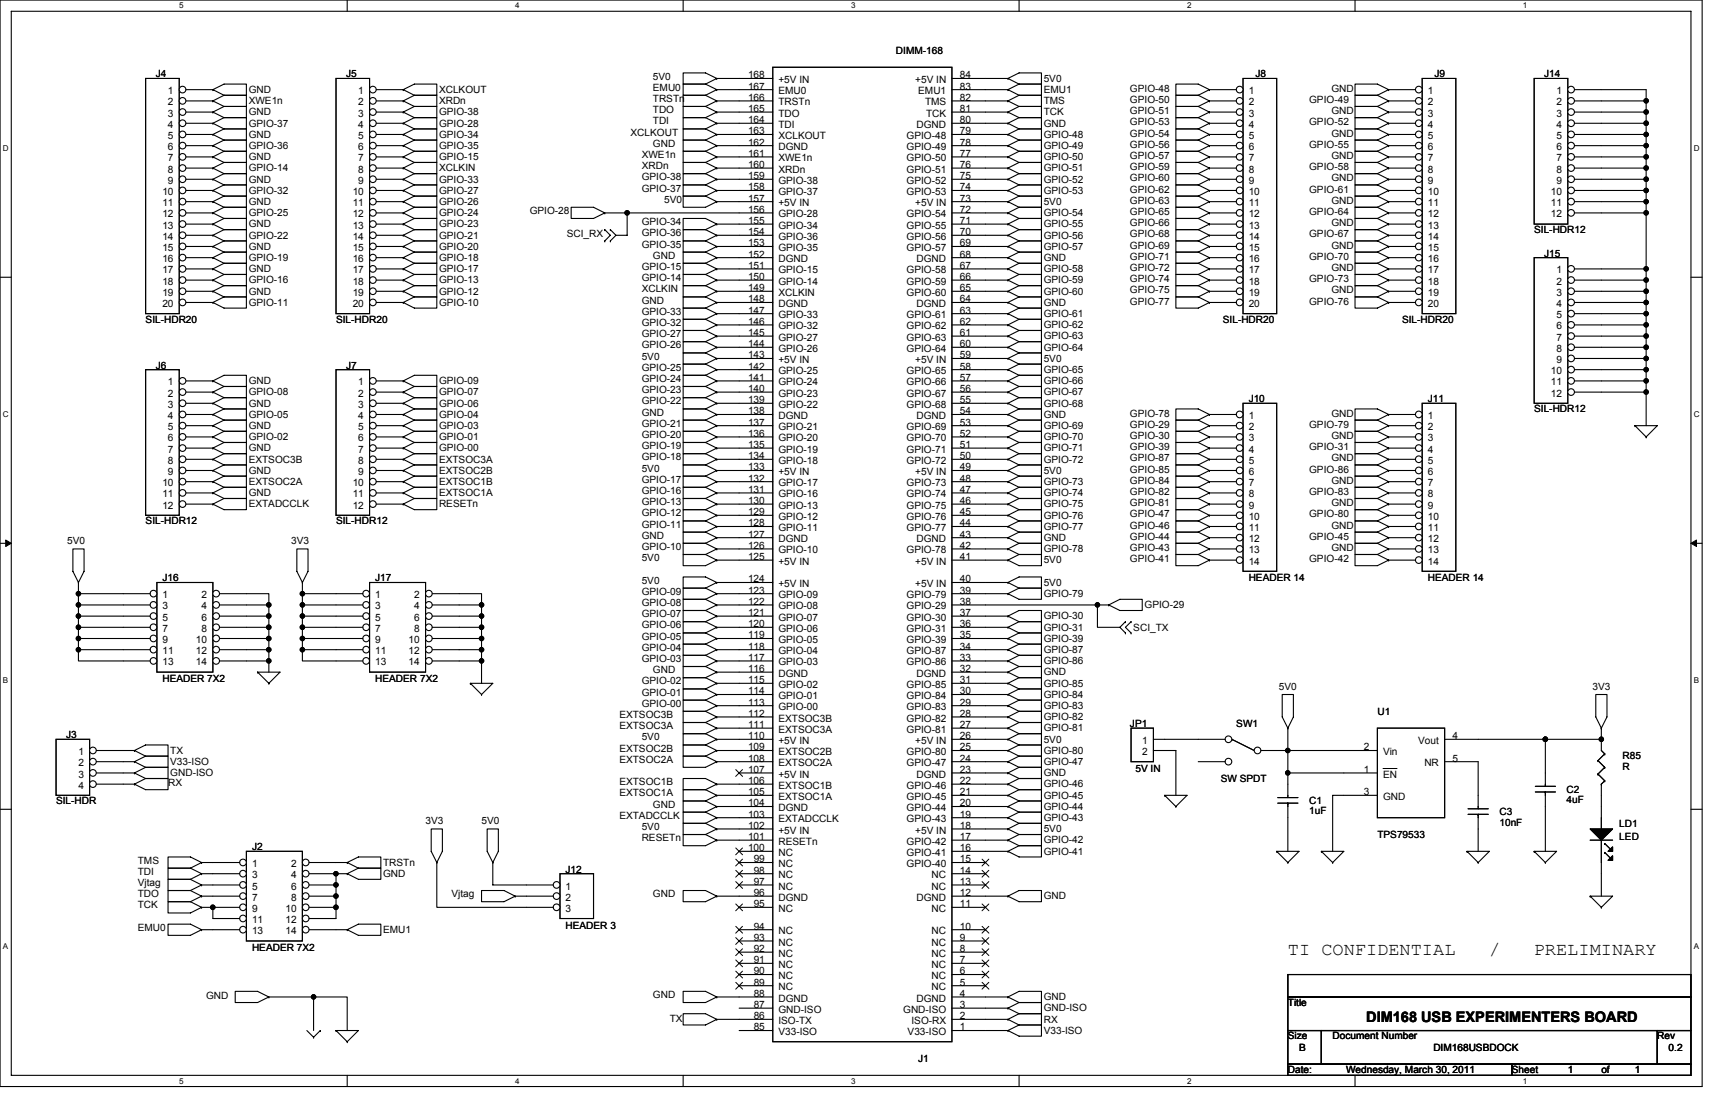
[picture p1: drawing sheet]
<svg xmlns="http://www.w3.org/2000/svg" width="432mm" height="279mm" viewBox="0 0 432 279" stroke-linecap="round" stroke-linejoin="round" font-family="sans-serif">
<defs><g id="words">
<g font-size="4.5">
<text x="324.3" y="240.4">TI CONFIDENTIAL</text>
<text x="374.9" y="240.4">/</text>
<text x="386.2" y="240.4">PRELIMINARY</text>
</g>
<text font-size="3.7" x="344" y="257.2">DIM168 USB EXPERIMENTERS BOARD</text>
<g font-size="2.5">
<text x="225.6" y="13.5">DIMM-168</text>
<text x="39.2" y="19.5">J4</text>
<text x="42.3" y="23.7">1</text>
<text x="62.6" y="23.4">GND</text>
<text x="87.1" y="19.5">J5</text>
<text x="90.2" y="23.7">1</text>
<text x="110.5" y="23.4">XCLKOUT</text>
<text x="164.4" y="20">5V0</text>
<text x="164.4" y="22.8">EMU0</text>
<text x="188.3" y="22.5">167</text>
<text x="188.3" y="19.7">168</text>
<text x="196" y="23.7">EMU0</text>
<text x="196" y="20.9">+5V IN</text>
<text x="230.4" y="20.9">+5V IN</text>
<text x="231.2" y="23.7">EMU1</text>
<text x="241.6" y="19.7">84</text>
<text x="241.6" y="22.5">83</text>
<text x="262.8" y="23.4">EMU1</text>
<text x="262.8" y="20.6">5V0</text>
<text x="284.5" y="23.1">GPIO-48</text>
<text x="314.4" y="23.7">1</text>
<text x="316.1" y="19.5">J8</text>
<text x="335.2" y="23.1">GND</text>
<text x="359.5" y="23.7">1</text>
<text x="361.2" y="19.5">J9</text>
<text x="388.8" y="19.5">J14</text>
<text x="391.9" y="23.7">1</text>
<text x="42.3" y="26.5">2</text>
<text x="42.3" y="29.4">3</text>
<text x="62.6" y="29">GND</text>
<text x="62.6" y="26.2">XWE1n</text>
<text x="90.2" y="26.5">2</text>
<text x="90.2" y="29.4">3</text>
<text x="110.5" y="26.2">XRDn</text>
<text x="110.5" y="29">GPIO-38</text>
<text x="164.4" y="25.7">TRSTn</text>
<text x="164.4" y="28.5">TDO</text>
<text x="188.3" y="28.2">165</text>
<text x="188.3" y="25.4">166</text>
<text x="196" y="29.4">TDO</text>
<text x="196" y="26.5">TRSTn</text>
<text x="232.9" y="26.5">TMS</text>
<text x="233.2" y="29.4">TCK</text>
<text x="241.6" y="28.2">81</text>
<text x="241.6" y="25.4">82</text>
<text x="262.8" y="29">TCK</text>
<text x="262.8" y="26.2">TMS</text>
<text x="284.5" y="26">GPIO-50</text>
<text x="284.5" y="28.8">GPIO-51</text>
<text x="314.4" y="26.5">2</text>
<text x="314.4" y="29.4">3</text>
<text x="329.6" y="26">GPIO-49</text>
<text x="335.2" y="28.8">GND</text>
<text x="359.5" y="26.5">2</text>
<text x="359.5" y="29.4">3</text>
<text x="391.9" y="26.5">2</text>
<text x="391.9" y="29.4">3</text>
<text x="42.3" y="32.2">4</text>
<text x="42.3" y="35">5</text>
<text x="62.6" y="34.7">GND</text>
<text x="62.6" y="31.9">GPIO-37</text>
<text x="90.2" y="32.2">4</text>
<text x="90.2" y="35">5</text>
<text x="110.5" y="31.9">GPIO-28</text>
<text x="110.5" y="34.7">GPIO-34</text>
<text x="158.7" y="34.1">XCLKOUT</text>
<text x="164.4" y="31.3">TDI</text>
<text x="188.3" y="33.8">163</text>
<text x="188.3" y="31">164</text>
<text x="196" y="35">XCLKOUT</text>
<text x="196" y="32.2">TDI</text>
<text x="228.2" y="35">GPIO-48</text>
<text x="230.8" y="32.2">DGND</text>
<text x="241.6" y="31">80</text>
<text x="241.6" y="33.8">79</text>
<text x="262.8" y="34.7">GPIO-48</text>
<text x="262.8" y="31.9">GND</text>
<text x="284.5" y="31.6">GPIO-53</text>
<text x="284.5" y="34.4">GPIO-54</text>
<text x="314.4" y="32.2">4</text>
<text x="314.4" y="35">5</text>
<text x="329.6" y="31.6">GPIO-52</text>
<text x="335.2" y="34.4">GND</text>
<text x="359.5" y="32.2">4</text>
<text x="359.5" y="35">5</text>
<text x="391.9" y="32.2">4</text>
<text x="391.9" y="35">5</text>
<text x="42.3" y="37.8">6</text>
<text x="42.3" y="40.6">7</text>
<text x="62.6" y="40.3">GND</text>
<text x="62.6" y="37.5">GPIO-36</text>
<text x="90.2" y="37.8">6</text>
<text x="90.2" y="40.6">7</text>
<text x="110.5" y="37.5">GPIO-35</text>
<text x="110.5" y="40.3">GPIO-15</text>
<text x="161.6" y="39.8">XWE1n</text>
<text x="164.4" y="36.9">GND</text>
<text x="188.3" y="39.5">161</text>
<text x="188.3" y="36.6">162</text>
<text x="196" y="40.6">XWE1n</text>
<text x="196" y="37.8">DGND</text>
<text x="228.2" y="40.6">GPIO-50</text>
<text x="228.2" y="37.8">GPIO-49</text>
<text x="241.6" y="39.5">77</text>
<text x="241.6" y="36.6">78</text>
<text x="262.8" y="40.3">GPIO-50</text>
<text x="262.8" y="37.5">GPIO-49</text>
<text x="284.5" y="37.2">GPIO-56</text>
<text x="284.5" y="40">GPIO-57</text>
<text x="314.4" y="37.8">6</text>
<text x="314.4" y="40.6">7</text>
<text x="329.6" y="37.2">GPIO-55</text>
<text x="335.2" y="40">GND</text>
<text x="359.5" y="37.8">6</text>
<text x="359.5" y="40.6">7</text>
<text x="391.9" y="37.8">6</text>
<text x="391.9" y="40.6">7</text>
<text x="42.3" y="43.5">8</text>
<text x="42.3" y="46.3">9</text>
<text x="62.6" y="46">GND</text>
<text x="62.6" y="43.1">GPIO-14</text>
<text x="90.2" y="43.5">8</text>
<text x="90.2" y="46.3">9</text>
<text x="110.5" y="43.1">XCLKIN</text>
<text x="110.5" y="46">GPIO-33</text>
<text x="161.6" y="42.6">XRDn</text>
<text x="161.6" y="45.4">GPIO-38</text>
<text x="188.3" y="47.9">158</text>
<text x="188.3" y="45.1">159</text>
<text x="188.3" y="42.3">160</text>
<text x="196" y="46.3">GPIO-38</text>
<text x="196" y="43.5">XRDn</text>
<text x="228.2" y="46.3">GPIO-52</text>
<text x="228.2" y="43.5">GPIO-51</text>
<text x="241.6" y="47.9">74</text>
<text x="241.6" y="45.1">75</text>
<text x="241.6" y="42.3">76</text>
<text x="262.8" y="46">GPIO-52</text>
<text x="262.8" y="43.1">GPIO-51</text>
<text x="284.5" y="42.9">GPIO-59</text>
<text x="284.5" y="45.7">GPIO-60</text>
<text x="314.4" y="43.5">8</text>
<text x="314.4" y="46.3">9</text>
<text x="329.6" y="42.9">GPIO-58</text>
<text x="335.2" y="45.7">GND</text>
<text x="359.5" y="43.5">8</text>
<text x="359.5" y="46.3">9</text>
<text x="391.9" y="43.5">8</text>
<text x="391.9" y="46.3">9</text>
<text x="40.9" y="49.1">10</text>
<text x="40.9" y="51.9">11</text>
<text x="62.6" y="51.6">GND</text>
<text x="62.6" y="48.8">GPIO-32</text>
<text x="88.8" y="49.1">10</text>
<text x="88.8" y="51.9">11</text>
<text x="110.5" y="48.8">GPIO-27</text>
<text x="110.5" y="51.6">GPIO-26</text>
<text x="133.4" y="53.8">GPIO-28</text>
<text x="161.6" y="48.2">GPIO-37</text>
<text x="167.2" y="51">5V0</text>
<text x="188.3" y="53.6">156</text>
<text x="188.3" y="50.7">157</text>
<text x="196" y="51.9">+5V IN</text>
<text x="196" y="49.1">GPIO-37</text>
<text x="228.2" y="49.1">GPIO-53</text>
<text x="230.4" y="51.9">+5V IN</text>
<text x="241.6" y="53.6">72</text>
<text x="241.6" y="50.7">73</text>
<text x="262.8" y="51.6">5V0</text>
<text x="262.8" y="48.8">GPIO-53</text>
<text x="284.5" y="48.5">GPIO-62</text>
<text x="284.5" y="51.3">GPIO-63</text>
<text x="314.4" y="49.1">10</text>
<text x="314.4" y="51.9">11</text>
<text x="329.6" y="48.5">GPIO-61</text>
<text x="335.2" y="51.3">GND</text>
<text x="359.5" y="49.1">10</text>
<text x="359.5" y="51.9">11</text>
<text x="390.5" y="49.1">10</text>
<text x="390.5" y="51.9">11</text>
<text x="40.9" y="54.7">12</text>
<text x="40.9" y="57.6">13</text>
<text x="62.6" y="57.2">GND</text>
<text x="62.6" y="54.4">GPIO-25</text>
<text x="88.8" y="54.7">12</text>
<text x="88.8" y="57.6">13</text>
<text x="110.5" y="54.4">GPIO-24</text>
<text x="110.5" y="57.2">GPIO-23</text>
<text x="142.7" y="59.8">SCI_RX</text>
<text x="161.6" y="56.7">GPIO-34</text>
<text x="161.6" y="59.5">GPIO-36</text>
<text x="188.3" y="59.2">154</text>
<text x="188.3" y="56.4">155</text>
<text x="196" y="57.6">GPIO-34</text>
<text x="196" y="54.7">GPIO-28</text>
<text x="228.2" y="57.6">GPIO-55</text>
<text x="228.2" y="54.7">GPIO-54</text>
<text x="241.6" y="59.2">70</text>
<text x="241.6" y="56.4">71</text>
<text x="262.8" y="57.2">GPIO-55</text>
<text x="262.8" y="54.4">GPIO-54</text>
<text x="284.5" y="54.1">GPIO-65</text>
<text x="284.5" y="57">GPIO-66</text>
<text x="284.5" y="59.8">GPIO-68</text>
<text x="314.4" y="54.7">12</text>
<text x="314.4" y="57.6">13</text>
<text x="329.6" y="59.8">GPIO-67</text>
<text x="329.6" y="54.1">GPIO-64</text>
<text x="335.2" y="57">GND</text>
<text x="359.5" y="54.7">12</text>
<text x="359.5" y="57.6">13</text>
<text x="386.3" y="58.7">SIL-HDR12</text>
<text x="390.5" y="54.7">12</text>
<text x="40.9" y="60.4">14</text>
<text x="40.9" y="63.2">15</text>
<text x="40.9" y="66">16</text>
<text x="62.6" y="65.7">GPIO-19</text>
<text x="62.6" y="62.9">GND</text>
<text x="62.6" y="60">GPIO-22</text>
<text x="88.8" y="60.4">14</text>
<text x="88.8" y="63.2">15</text>
<text x="88.8" y="66">16</text>
<text x="110.5" y="60">GPIO-21</text>
<text x="110.5" y="62.9">GPIO-20</text>
<text x="110.5" y="65.7">GPIO-18</text>
<text x="161.6" y="62.3">GPIO-35</text>
<text x="164.4" y="65.1">GND</text>
<text x="188.3" y="64.8">152</text>
<text x="188.3" y="62">153</text>
<text x="196" y="66">DGND</text>
<text x="196" y="63.2">GPIO-35</text>
<text x="196" y="60.4">GPIO-36</text>
<text x="228.2" y="63.2">GPIO-57</text>
<text x="228.2" y="60.4">GPIO-56</text>
<text x="230.8" y="66">DGND</text>
<text x="241.6" y="64.8">68</text>
<text x="241.6" y="62">69</text>
<text x="262.8" y="65.7">GND</text>
<text x="262.8" y="62.9">GPIO-57</text>
<text x="262.8" y="60">GPIO-56</text>
<text x="284.5" y="62.6">GPIO-69</text>
<text x="284.5" y="65.4">GPIO-71</text>
<text x="314.4" y="60.4">14</text>
<text x="314.4" y="63.2">15</text>
<text x="314.4" y="66">16</text>
<text x="329.6" y="65.4">GPIO-70</text>
<text x="335.2" y="62.6">GND</text>
<text x="359.5" y="60.4">14</text>
<text x="359.5" y="63.2">15</text>
<text x="359.5" y="66">16</text>
<text x="388.8" y="64.6">J15</text>
<text x="40.9" y="68.8">17</text>
<text x="40.9" y="71.6">18</text>
<text x="62.6" y="71.3">GPIO-16</text>
<text x="62.6" y="68.5">GND</text>
<text x="88.8" y="68.8">17</text>
<text x="88.8" y="71.6">18</text>
<text x="110.5" y="68.5">GPIO-17</text>
<text x="110.5" y="71.3">GPIO-13</text>
<text x="161.6" y="67.9">GPIO-15</text>
<text x="161.6" y="70.8">GPIO-14</text>
<text x="188.3" y="70.5">150</text>
<text x="188.3" y="67.7">151</text>
<text x="196" y="71.6">GPIO-14</text>
<text x="196" y="68.8">GPIO-15</text>
<text x="228.2" y="71.6">GPIO-59</text>
<text x="228.2" y="68.8">GPIO-58</text>
<text x="241.6" y="70.5">66</text>
<text x="241.6" y="67.7">67</text>
<text x="262.8" y="71.3">GPIO-59</text>
<text x="262.8" y="68.5">GPIO-58</text>
<text x="284.5" y="68.2">GPIO-72</text>
<text x="284.5" y="71.1">GPIO-74</text>
<text x="314.4" y="68.8">17</text>
<text x="314.4" y="71.6">18</text>
<text x="329.6" y="71.1">GPIO-73</text>
<text x="335.2" y="68.2">GND</text>
<text x="359.5" y="68.8">17</text>
<text x="359.5" y="71.6">18</text>
<text x="391.9" y="68.8">1</text>
<text x="391.9" y="71.6">2</text>
<text x="40.9" y="74.5">19</text>
<text x="40.9" y="77.3">20</text>
<text x="62.6" y="77">GPIO-11</text>
<text x="62.6" y="74.1">GND</text>
<text x="88.8" y="74.5">19</text>
<text x="88.8" y="77.3">20</text>
<text x="110.5" y="74.1">GPIO-12</text>
<text x="110.5" y="77">GPIO-10</text>
<text x="161.6" y="76.4">GND</text>
<text x="161.6" y="73.6">XCLKIN</text>
<text x="188.3" y="76.1">148</text>
<text x="188.3" y="73.3">149</text>
<text x="196" y="77.3">DGND</text>
<text x="196" y="74.5">XCLKIN</text>
<text x="228.2" y="74.5">GPIO-60</text>
<text x="230.8" y="77.3">DGND</text>
<text x="241.6" y="76.1">64</text>
<text x="241.6" y="73.3">65</text>
<text x="262.8" y="77">GND</text>
<text x="262.8" y="74.1">GPIO-60</text>
<text x="284.5" y="73.9">GPIO-75</text>
<text x="284.5" y="76.7">GPIO-77</text>
<text x="314.4" y="74.5">19</text>
<text x="314.4" y="77.3">20</text>
<text x="329.6" y="76.7">GPIO-76</text>
<text x="335.2" y="73.9">GND</text>
<text x="359.5" y="74.5">19</text>
<text x="359.5" y="77.3">20</text>
<text x="391.9" y="74.5">3</text>
<text x="391.9" y="77.3">4</text>
<text x="36.7" y="81.2">SIL-HDR20</text>
<text x="84.6" y="81.2">SIL-HDR20</text>
<text x="161.6" y="79.2">GPIO-33</text>
<text x="161.6" y="82">GPIO-32</text>
<text x="188.3" y="81.8">146</text>
<text x="188.3" y="78.9">147</text>
<text x="196" y="82.9">GPIO-32</text>
<text x="196" y="80.1">GPIO-33</text>
<text x="228.2" y="82.9">GPIO-62</text>
<text x="228.2" y="80.1">GPIO-61</text>
<text x="241.6" y="81.8">62</text>
<text x="241.6" y="78.9">63</text>
<text x="262.8" y="82.6">GPIO-62</text>
<text x="262.8" y="79.8">GPIO-61</text>
<text x="307.9" y="81.2">SIL-HDR20</text>
<text x="353" y="81.2">SIL-HDR20</text>
<text x="391.9" y="80.1">5</text>
<text x="391.9" y="82.9">6</text>
<text x="161.6" y="84.9">GPIO-27</text>
<text x="161.6" y="87.7">GPIO-26</text>
<text x="188.3" y="87.4">144</text>
<text x="188.3" y="84.6">145</text>
<text x="196" y="88.6">GPIO-26</text>
<text x="196" y="85.7">GPIO-27</text>
<text x="228.2" y="88.6">GPIO-64</text>
<text x="228.2" y="85.7">GPIO-63</text>
<text x="241.6" y="87.4">60</text>
<text x="241.6" y="84.6">61</text>
<text x="262.8" y="88.2">GPIO-64</text>
<text x="262.8" y="85.4">GPIO-63</text>
<text x="391.9" y="85.7">7</text>
<text x="391.9" y="88.6">8</text>
<text x="39.2" y="92.8">J6</text>
<text x="87.1" y="92.8">J7</text>
<text x="161.6" y="90.5">5V0</text>
<text x="161.6" y="93.3">GPIO-25</text>
<text x="188.3" y="95.9">141</text>
<text x="188.3" y="93">142</text>
<text x="188.3" y="90.2">143</text>
<text x="196" y="94.2">GPIO-25</text>
<text x="196" y="91.4">+5V IN</text>
<text x="228.2" y="94.2">GPIO-65</text>
<text x="230.4" y="91.4">+5V IN</text>
<text x="241.6" y="95.9">57</text>
<text x="241.6" y="93">58</text>
<text x="241.6" y="90.2">59</text>
<text x="262.8" y="93.9">GPIO-65</text>
<text x="262.8" y="91.1">5V0</text>
<text x="390.5" y="94.2">10</text>
<text x="391.9" y="91.4">9</text>
<text x="42.3" y="97">1</text>
<text x="42.3" y="99.8">2</text>
<text x="62.6" y="96.7">GND</text>
<text x="62.6" y="99.5">GPIO-08</text>
<text x="90.2" y="97">1</text>
<text x="90.2" y="99.8">2</text>
<text x="110.5" y="99.5">GPIO-07</text>
<text x="110.5" y="96.7">GPIO-09</text>
<text x="161.6" y="96.1">GPIO-24</text>
<text x="161.6" y="99">GPIO-23</text>
<text x="161.6" y="101.8">GPIO-22</text>
<text x="188.3" y="101.5">139</text>
<text x="188.3" y="98.7">140</text>
<text x="196" y="99.8">GPIO-23</text>
<text x="196" y="97">GPIO-24</text>
<text x="228.2" y="99.8">GPIO-67</text>
<text x="228.2" y="97">GPIO-66</text>
<text x="241.6" y="101.5">55</text>
<text x="241.6" y="98.7">56</text>
<text x="262.8" y="99.5">GPIO-67</text>
<text x="262.8" y="96.7">GPIO-66</text>
<text x="314.4" y="101.2">J10</text>
<text x="359.5" y="101.2">J11</text>
<text x="390.5" y="97">11</text>
<text x="390.5" y="99.8">12</text>
<text x="42.3" y="102.7">3</text>
<text x="42.3" y="105.5">4</text>
<text x="62.6" y="102.3">GND</text>
<text x="62.6" y="105.2">GPIO-05</text>
<text x="62.6" y="108">GND</text>
<text x="90.2" y="102.7">3</text>
<text x="90.2" y="105.5">4</text>
<text x="110.5" y="108">GPIO-03</text>
<text x="110.5" y="105.2">GPIO-04</text>
<text x="110.5" y="102.3">GPIO-06</text>
<text x="161.6" y="104.6">GND</text>
<text x="161.6" y="107.4">GPIO-21</text>
<text x="188.3" y="107.1">137</text>
<text x="188.3" y="104.3">138</text>
<text x="196" y="105.5">DGND</text>
<text x="196" y="102.7">GPIO-22</text>
<text x="228.2" y="102.7">GPIO-68</text>
<text x="230.8" y="105.5">DGND</text>
<text x="241.6" y="104.3">54</text>
<text x="241.6" y="107.1">53</text>
<text x="262.8" y="105.2">GND</text>
<text x="262.8" y="108">GPIO-69</text>
<text x="262.8" y="102.3">GPIO-68</text>
<text x="284.5" y="107.7">GPIO-29</text>
<text x="284.5" y="104.9">GPIO-78</text>
<text x="314.4" y="105.5">1</text>
<text x="329.6" y="107.7">GPIO-79</text>
<text x="335.2" y="104.9">GND</text>
<text x="359.5" y="105.5">1</text>
<text x="386.3" y="103.8">SIL-HDR12</text>
<text x="42.3" y="108.3">5</text>
<text x="42.3" y="111.1">6</text>
<text x="42.3" y="113.9">7</text>
<text x="62.6" y="110.8">GPIO-02</text>
<text x="62.6" y="113.6">GND</text>
<text x="90.2" y="108.3">5</text>
<text x="90.2" y="111.1">6</text>
<text x="90.2" y="113.9">7</text>
<text x="110.5" y="113.6">GPIO-00</text>
<text x="110.5" y="110.8">GPIO-01</text>
<text x="161.6" y="110.2">GPIO-20</text>
<text x="161.6" y="113.1">GPIO-19</text>
<text x="188.3" y="112.8">135</text>
<text x="188.3" y="110">136</text>
<text x="196" y="113.9">GPIO-19</text>
<text x="196" y="111.1">GPIO-20</text>
<text x="196" y="108.3">GPIO-21</text>
<text x="228.2" y="113.9">GPIO-71</text>
<text x="228.2" y="111.1">GPIO-70</text>
<text x="228.2" y="108.3">GPIO-69</text>
<text x="241.6" y="112.8">51</text>
<text x="241.6" y="110">52</text>
<text x="262.8" y="113.6">GPIO-71</text>
<text x="262.8" y="110.8">GPIO-70</text>
<text x="284.5" y="113.3">GPIO-39</text>
<text x="284.5" y="110.5">GPIO-30</text>
<text x="314.4" y="108.3">2</text>
<text x="314.4" y="111.1">3</text>
<text x="314.4" y="113.9">4</text>
<text x="329.6" y="113.3">GPIO-31</text>
<text x="335.2" y="110.5">GND</text>
<text x="359.5" y="108.3">2</text>
<text x="359.5" y="111.1">3</text>
<text x="359.5" y="113.9">4</text>
<text x="42.3" y="116.8">8</text>
<text x="42.3" y="119.6">9</text>
<text x="62.6" y="116.4">EXTSOC3B</text>
<text x="62.6" y="119.3">GND</text>
<text x="90.2" y="116.8">8</text>
<text x="90.2" y="119.6">9</text>
<text x="110.5" y="119.3">EXTSOC2B</text>
<text x="110.5" y="116.4">EXTSOC3A</text>
<text x="161.6" y="115.9">GPIO-18</text>
<text x="161.6" y="118.7">5V0</text>
<text x="188.3" y="118.4">133</text>
<text x="188.3" y="115.6">134</text>
<text x="196" y="119.6">+5V IN</text>
<text x="196" y="116.8">GPIO-18</text>
<text x="228.2" y="116.8">GPIO-72</text>
<text x="230.4" y="119.6">+5V IN</text>
<text x="241.6" y="115.6">50</text>
<text x="241.6" y="118.4">49</text>
<text x="262.8" y="119.3">5V0</text>
<text x="262.8" y="116.4">GPIO-72</text>
<text x="284.5" y="116.2">GPIO-87</text>
<text x="284.5" y="119">GPIO-85</text>
<text x="314.4" y="116.8">5</text>
<text x="314.4" y="119.6">6</text>
<text x="329.6" y="119">GPIO-86</text>
<text x="335.2" y="116.2">GND</text>
<text x="359.5" y="116.8">5</text>
<text x="359.5" y="119.6">6</text>
<text x="40.9" y="122.4">10</text>
<text x="40.9" y="125.2">11</text>
<text x="62.6" y="122.1">EXTSOC2A</text>
<text x="62.6" y="124.9">GND</text>
<text x="88.8" y="122.4">10</text>
<text x="88.8" y="125.2">11</text>
<text x="110.5" y="124.9">EXTSOC1A</text>
<text x="110.5" y="122.1">EXTSOC1B</text>
<text x="161.6" y="121.5">GPIO-17</text>
<text x="161.6" y="124.3">GPIO-16</text>
<text x="188.3" y="124.1">131</text>
<text x="188.3" y="121.2">132</text>
<text x="196" y="125.2">GPIO-16</text>
<text x="196" y="122.4">GPIO-17</text>
<text x="228.2" y="125.2">GPIO-74</text>
<text x="228.2" y="122.4">GPIO-73</text>
<text x="241.6" y="124.1">47</text>
<text x="241.6" y="121.2">48</text>
<text x="262.8" y="124.9">GPIO-74</text>
<text x="262.8" y="122.1">GPIO-73</text>
<text x="284.5" y="121.8">GPIO-84</text>
<text x="284.5" y="124.6">GPIO-82</text>
<text x="314.4" y="122.4">7</text>
<text x="314.4" y="125.2">8</text>
<text x="329.6" y="124.6">GPIO-83</text>
<text x="335.2" y="121.8">GND</text>
<text x="359.5" y="122.4">7</text>
<text x="359.5" y="125.2">8</text>
<text x="36.7" y="132">SIL-HDR12</text>
<text x="40.9" y="128">12</text>
<text x="62.6" y="127.7">EXTADCCLK</text>
<text x="84.6" y="132">SIL-HDR12</text>
<text x="88.8" y="128">12</text>
<text x="110.5" y="127.7">RESETn</text>
<text x="161.6" y="127.2">GPIO-13</text>
<text x="161.6" y="130">GPIO-12</text>
<text x="188.3" y="129.7">129</text>
<text x="188.3" y="126.9">130</text>
<text x="196" y="130.9">GPIO-12</text>
<text x="196" y="128">GPIO-13</text>
<text x="228.2" y="130.9">GPIO-76</text>
<text x="228.2" y="128">GPIO-75</text>
<text x="241.6" y="129.7">45</text>
<text x="241.6" y="126.9">46</text>
<text x="262.8" y="130.5">GPIO-76</text>
<text x="262.8" y="127.7">GPIO-75</text>
<text x="284.5" y="127.4">GPIO-81</text>
<text x="284.5" y="130.3">GPIO-47</text>
<text x="314.4" y="128">9</text>
<text x="314.4" y="130.9">10</text>
<text x="329.6" y="130.3">GPIO-80</text>
<text x="335.2" y="127.4">GND</text>
<text x="359.5" y="128">9</text>
<text x="359.5" y="130.9">10</text>
<text x="16.9" y="137">5V0</text>
<text x="73.3" y="137">3V3</text>
<text x="161.6" y="135.6">GND</text>
<text x="161.6" y="132.8">GPIO-11</text>
<text x="188.3" y="135.3">127</text>
<text x="188.3" y="132.5">128</text>
<text x="196" y="136.5">DGND</text>
<text x="196" y="133.7">GPIO-11</text>
<text x="228.2" y="133.7">GPIO-77</text>
<text x="230.8" y="136.5">DGND</text>
<text x="241.6" y="135.3">43</text>
<text x="241.6" y="132.5">44</text>
<text x="262.8" y="136.2">GND</text>
<text x="262.8" y="133.4">GPIO-77</text>
<text x="284.5" y="133.1">GPIO-46</text>
<text x="284.5" y="135.9">GPIO-44</text>
<text x="314.4" y="133.7">11</text>
<text x="314.4" y="136.5">12</text>
<text x="329.6" y="135.9">GPIO-45</text>
<text x="335.2" y="133.1">GND</text>
<text x="359.5" y="133.7">11</text>
<text x="359.5" y="136.5">12</text>
<text x="161.6" y="138.4">GPIO-10</text>
<text x="161.6" y="141.3">5V0</text>
<text x="188.3" y="141">125</text>
<text x="188.3" y="138.2">126</text>
<text x="196" y="142.1">+5V IN</text>
<text x="196" y="139.3">GPIO-10</text>
<text x="228.2" y="139.3">GPIO-78</text>
<text x="230.4" y="142.1">+5V IN</text>
<text x="241.6" y="138.2">42</text>
<text x="241.6" y="141">41</text>
<text x="262.8" y="141.8">5V0</text>
<text x="262.8" y="139">GPIO-78</text>
<text x="284.5" y="138.7">GPIO-43</text>
<text x="284.5" y="141.5">GPIO-41</text>
<text x="314.4" y="139.3">13</text>
<text x="314.4" y="142.1">14</text>
<text x="329.6" y="141.5">GPIO-42</text>
<text x="335.2" y="138.7">GND</text>
<text x="359.5" y="139.3">13</text>
<text x="359.5" y="142.1">14</text>
<text x="40.9" y="146.3">J16</text>
<text x="94.5" y="146.3">J17</text>
<text x="161.6" y="146.9">5V0</text>
<text x="161.6" y="149.7">GPIO-09</text>
<text x="188.3" y="149.4">123</text>
<text x="188.3" y="146.6">124</text>
<text x="196" y="147.8">+5V IN</text>
<text x="230.4" y="147.8">+5V IN</text>
<text x="241.6" y="149.4">39</text>
<text x="241.6" y="146.6">40</text>
<text x="262.8" y="147.5">5V0</text>
<text x="314.4" y="146.3">HEADER 14</text>
<text x="359.5" y="146.3">HEADER 14</text>
<text x="40.9" y="150.6">1</text>
<text x="40.9" y="153.4">3</text>
<text x="50.8" y="150.6">2</text>
<text x="50.8" y="153.4">4</text>
<text x="94.5" y="150.6">1</text>
<text x="94.5" y="153.4">3</text>
<text x="104.3" y="150.6">2</text>
<text x="104.3" y="153.4">4</text>
<text x="161.6" y="152.5">GPIO-08</text>
<text x="161.6" y="155.4">GPIO-07</text>
<text x="188.3" y="155.1">121</text>
<text x="188.3" y="152.3">122</text>
<text x="196" y="153.4">GPIO-08</text>
<text x="196" y="150.6">GPIO-09</text>
<text x="228.2" y="153.4">GPIO-29</text>
<text x="228.2" y="150.6">GPIO-79</text>
<text x="241.6" y="155.1">37</text>
<text x="241.6" y="152.3">38</text>
<text x="262.8" y="150.3">GPIO-79</text>
<text x="262.8" y="155.9">GPIO-30</text>
<text x="288.2" y="153.1">GPIO-29</text>
<text x="40.9" y="156.2">5</text>
<text x="40.9" y="159">7</text>
<text x="40.9" y="161.9">9</text>
<text x="49.3" y="161.9">10</text>
<text x="50.8" y="156.2">6</text>
<text x="50.8" y="159">8</text>
<text x="94.5" y="156.2">5</text>
<text x="94.5" y="159">7</text>
<text x="94.5" y="161.9">9</text>
<text x="102.9" y="161.9">10</text>
<text x="104.3" y="156.2">6</text>
<text x="104.3" y="159">8</text>
<text x="161.6" y="158.2">GPIO-06</text>
<text x="161.6" y="161">GPIO-05</text>
<text x="188.3" y="160.7">119</text>
<text x="188.3" y="157.9">120</text>
<text x="196" y="161.9">GPIO-05</text>
<text x="196" y="159">GPIO-06</text>
<text x="196" y="156.2">GPIO-07</text>
<text x="228.2" y="161.9">GPIO-39</text>
<text x="228.2" y="159">GPIO-31</text>
<text x="228.2" y="156.2">GPIO-30</text>
<text x="241.6" y="160.7">35</text>
<text x="241.6" y="157.9">36</text>
<text x="262.8" y="161.6">GPIO-39</text>
<text x="262.8" y="158.7">GPIO-31</text>
<text x="285.3" y="158.7">SCI_TX</text>
<text x="40.9" y="164.7">11</text>
<text x="40.9" y="167.5">13</text>
<text x="49.3" y="164.7">12</text>
<text x="49.3" y="167.5">14</text>
<text x="94.5" y="164.7">11</text>
<text x="94.5" y="167.5">13</text>
<text x="102.9" y="164.7">12</text>
<text x="102.9" y="167.5">14</text>
<text x="161.6" y="163.8">GPIO-04</text>
<text x="161.6" y="166.6">GPIO-03</text>
<text x="188.3" y="166.3">117</text>
<text x="188.3" y="163.5">118</text>
<text x="196" y="167.5">GPIO-03</text>
<text x="196" y="164.7">GPIO-04</text>
<text x="228.2" y="167.5">GPIO-86</text>
<text x="228.2" y="164.7">GPIO-87</text>
<text x="241.6" y="166.3">33</text>
<text x="241.6" y="163.5">34</text>
<text x="262.8" y="167.2">GPIO-86</text>
<text x="262.8" y="164.4">GPIO-87</text>
<text x="40.9" y="171.7">HEADER 7X2</text>
<text x="94.5" y="171.7">HEADER 7X2</text>
<text x="161.6" y="172.3">GPIO-02</text>
<text x="164.4" y="169.5">GND</text>
<text x="188.3" y="172">115</text>
<text x="188.3" y="169.2">116</text>
<text x="196" y="173.1">GPIO-02</text>
<text x="196" y="170.3">DGND</text>
<text x="228.2" y="173.1">GPIO-85</text>
<text x="230.8" y="170.3">DGND</text>
<text x="241.6" y="169.2">32</text>
<text x="241.6" y="172">31</text>
<text x="262.8" y="170">GND</text>
<text x="262.8" y="172.8">GPIO-85</text>
<text x="322" y="173.7">5V0</text>
<text x="400.9" y="173.7">3V3</text>
<text x="161.6" y="175.1">GPIO-01</text>
<text x="161.6" y="177.9">GPIO-00</text>
<text x="188.3" y="177.6">113</text>
<text x="188.3" y="174.8">114</text>
<text x="196" y="178.8">GPIO-00</text>
<text x="196" y="176">GPIO-01</text>
<text x="228.2" y="178.8">GPIO-83</text>
<text x="228.2" y="176">GPIO-84</text>
<text x="241.6" y="177.6">29</text>
<text x="241.6" y="174.8">30</text>
<text x="262.8" y="178.5">GPIO-83</text>
<text x="262.8" y="175.7">GPIO-84</text>
<text x="346.8" y="179.9">U1</text>
<text x="16.7" y="185.8">J3</text>
<text x="155.9" y="180.7">EXTSOC3B</text>
<text x="155.9" y="183.6">EXTSOC3A</text>
<text x="188.3" y="183.3">111</text>
<text x="188.3" y="180.4">112</text>
<text x="196" y="184.4">EXTSOC3A</text>
<text x="196" y="181.6">EXTSOC3B</text>
<text x="228.2" y="184.4">GPIO-81</text>
<text x="228.2" y="181.6">GPIO-82</text>
<text x="241.6" y="183.3">27</text>
<text x="241.6" y="180.4">28</text>
<text x="262.8" y="184.1">GPIO-81</text>
<text x="262.8" y="181.3">GPIO-82</text>
<text x="284.5" y="183">JP1</text>
<text x="311.3" y="183">SW1</text>
<text x="19.7" y="190.1">1</text>
<text x="42.9" y="189.8">TX</text>
<text x="155.9" y="189.2">EXTSOC2B</text>
<text x="161.6" y="186.4">5V0</text>
<text x="188.3" y="191.7">108</text>
<text x="188.3" y="188.9">109</text>
<text x="188.3" y="186.1">110</text>
<text x="196" y="190.1">EXTSOC2B</text>
<text x="196" y="187.2">+5V IN</text>
<text x="228.2" y="190.1">GPIO-80</text>
<text x="230.4" y="187.2">+5V IN</text>
<text x="241.6" y="191.7">24</text>
<text x="241.6" y="188.9">25</text>
<text x="241.6" y="186.1">26</text>
<text x="262.8" y="186.9">5V0</text>
<text x="262.8" y="189.8">GPIO-80</text>
<text x="287.6" y="187.2">1</text>
<text x="287.6" y="190.1">2</text>
<text x="343.4" y="188.9">2</text>
<text x="348.2" y="190.1">Vin</text>
<text x="357.1" y="187.2">Vout</text>
<text x="365.7" y="191.7">5</text>
<text x="365.7" y="186.1">4</text>
<text x="408.5" y="191.2">R85</text>
<text x="19.7" y="192.9">2</text>
<text x="19.7" y="195.7">3</text>
<text x="42.3" y="197.9">RX</text>
<text x="42.9" y="195.4">GND-ISO</text>
<text x="42.9" y="192.6">V33-ISO</text>
<text x="155.9" y="192">EXTSOC2A</text>
<text x="155.9" y="197.7">EXTSOC1B</text>
<text x="188.3" y="197.4">106</text>
<text x="188.3" y="194.5">107</text>
<text x="196" y="195.7">+5V IN</text>
<text x="196" y="192.9">EXTSOC2A</text>
<text x="228.2" y="192.9">GPIO-47</text>
<text x="230.8" y="195.7">DGND</text>
<text x="241.6" y="194.5">23</text>
<text x="241.6" y="197.4">22</text>
<text x="262.8" y="195.4">GND</text>
<text x="262.8" y="192.6">GPIO-47</text>
<text x="285.9" y="194.3">5V IN</text>
<text x="307.3" y="196.8">SW SPDT</text>
<text x="343.4" y="194.5">1</text>
<text x="348.2" y="195.7">EN</text>
<text x="358.6" y="192.9">NR</text>
<text x="408.5" y="193.7">R</text>
<text x="14.1" y="202.4">SIL-HDR</text>
<text x="19.7" y="198.5">4</text>
<text x="155.9" y="200.5">EXTSOC1A</text>
<text x="164.4" y="203.3">GND</text>
<text x="188.3" y="203">104</text>
<text x="188.3" y="200.2">105</text>
<text x="196" y="201.3">EXTSOC1A</text>
<text x="196" y="198.5">EXTSOC1B</text>
<text x="228.2" y="201.3">GPIO-45</text>
<text x="228.2" y="198.5">GPIO-46</text>
<text x="241.6" y="203">20</text>
<text x="241.6" y="200.2">21</text>
<text x="262.8" y="203.9">GPIO-44</text>
<text x="262.8" y="201">GPIO-45</text>
<text x="262.8" y="198.2">GPIO-46</text>
<text x="329.6" y="202.4">C1</text>
<text x="343.4" y="200.2">3</text>
<text x="348.2" y="201.3">GND</text>
<text x="394.4" y="199.6">C2</text>
<text x="394.4" y="202.2">4uF</text>
<text x="107.1" y="207.5">3V3</text>
<text x="121.2" y="207.5">5V0</text>
<text x="155.9" y="206.1">EXTADCCLK</text>
<text x="161.6" y="208.9">5V0</text>
<text x="188.3" y="208.6">102</text>
<text x="188.3" y="205.8">103</text>
<text x="196" y="209.8">+5V IN</text>
<text x="196" y="207">EXTADCCLK</text>
<text x="196" y="204.2">DGND</text>
<text x="228.2" y="207">GPIO-43</text>
<text x="228.2" y="204.2">GPIO-44</text>
<text x="230.4" y="209.8">+5V IN</text>
<text x="241.6" y="205.8">19</text>
<text x="241.6" y="208.6">18</text>
<text x="262.8" y="209.5">5V0</text>
<text x="262.8" y="206.7">GPIO-43</text>
<text x="329.6" y="205">1uF</text>
<text x="377.5" y="205.3">C3</text>
<text x="377.5" y="207.8">10nF</text>
<text x="407.7" y="208.1">LD1</text>
<text x="63.5" y="214">J2</text>
<text x="161.6" y="211.8">RESETn</text>
<text x="188.3" y="214.3">100</text>
<text x="188.3" y="211.5">101</text>
<text x="196" y="215.4">NC</text>
<text x="196" y="212.6">RESETn</text>
<text x="228.2" y="215.4">GPIO-41</text>
<text x="228.2" y="212.6">GPIO-42</text>
<text x="241.6" y="214.3">16</text>
<text x="241.6" y="211.5">17</text>
<text x="262.8" y="215.1">GPIO-41</text>
<text x="262.8" y="212.3">GPIO-42</text>
<text x="346.8" y="210.9">TPS79533</text>
<text x="407.7" y="211.5">LED</text>
<text x="34.7" y="217.4">TMS</text>
<text x="34.7" y="220.2">TDI</text>
<text x="63.5" y="218.2">1</text>
<text x="63.5" y="221.1">3</text>
<text x="73.3" y="218.2">2</text>
<text x="73.3" y="221.1">4</text>
<text x="96.4" y="218">TRSTn</text>
<text x="96.4" y="220.8">GND</text>
<text x="142.4" y="219.6">J12</text>
<text x="189.8" y="219.9">98</text>
<text x="189.8" y="217.1">99</text>
<text x="196" y="221.1">NC</text>
<text x="196" y="218.2">NC</text>
<text x="228.2" y="218.2">GPIO-40</text>
<text x="234.6" y="221.1">NC</text>
<text x="241.6" y="217.1">15</text>
<text x="241.6" y="219.9">14</text>
<text x="34.7" y="223">Vjtag</text>
<text x="34.7" y="225.8">TDO</text>
<text x="63.5" y="223.9">5</text>
<text x="63.5" y="226.7">7</text>
<text x="73.3" y="223.9">6</text>
<text x="73.3" y="226.7">8</text>
<text x="113.6" y="225.8">Vjtag</text>
<text x="142.4" y="223.9">1</text>
<text x="142.4" y="226.7">2</text>
<text x="164.4" y="225.8">GND</text>
<text x="189.8" y="225.6">96</text>
<text x="189.8" y="222.7">97</text>
<text x="196" y="226.7">DGND</text>
<text x="196" y="223.9">NC</text>
<text x="230.8" y="226.7">DGND</text>
<text x="234.6" y="223.9">NC</text>
<text x="241.6" y="225.6">12</text>
<text x="241.6" y="222.7">13</text>
<text x="262.8" y="226.4">GND</text>
<text x="34.7" y="228.7">TCK</text>
<text x="63.5" y="229.5">9</text>
<text x="63.5" y="232.3">11</text>
<text x="71.9" y="229.5">10</text>
<text x="71.9" y="232.3">12</text>
<text x="142.4" y="233.7">HEADER 3</text>
<text x="142.4" y="229.5">3</text>
<text x="189.8" y="234">94</text>
<text x="189.8" y="228.4">95</text>
<text x="196" y="229.5">NC</text>
<text x="234.6" y="229.5">NC</text>
<text x="241.6" y="234">10</text>
<text x="241.6" y="228.4">11</text>
<text x="34.7" y="234.3">EMU0</text>
<text x="63.5" y="239.4">HEADER 7X2</text>
<text x="63.5" y="235.2">13</text>
<text x="71.9" y="235.2">14</text>
<text x="96.4" y="234.9">EMU1</text>
<text x="189.8" y="239.6">92</text>
<text x="189.8" y="236.8">93</text>
<text x="196" y="238">NC</text>
<text x="196" y="235.2">NC</text>
<text x="234.6" y="238">NC</text>
<text x="234.6" y="235.2">NC</text>
<text x="241.6" y="239.6">8</text>
<text x="241.6" y="236.8">9</text>
<text x="189.8" y="245.3">90</text>
<text x="189.8" y="242.5">91</text>
<text x="196" y="243.6">NC</text>
<text x="196" y="240.8">NC</text>
<text x="234.6" y="243.6">NC</text>
<text x="234.6" y="240.8">NC</text>
<text x="241.6" y="245.3">6</text>
<text x="241.6" y="242.5">7</text>
<text x="51.9" y="251.5">GND</text>
<text x="164.4" y="251.2">GND</text>
<text x="189.8" y="250.9">88</text>
<text x="189.8" y="248.1">89</text>
<text x="196" y="249.3">NC</text>
<text x="196" y="246.4">NC</text>
<text x="234.6" y="249.3">NC</text>
<text x="234.6" y="246.4">NC</text>
<text x="241.6" y="250.9">4</text>
<text x="241.6" y="248.1">5</text>
<text x="262.8" y="251.8">GND</text>
<text x="168.6" y="257.1">TX</text>
<text x="189.8" y="256.6">86</text>
<text x="189.8" y="253.7">87</text>
<text x="196" y="257.7">ISO-TX</text>
<text x="196" y="254.9">GND-ISO</text>
<text x="196" y="252.1">DGND</text>
<text x="227.4" y="254.9">GND-ISO</text>
<text x="229.5" y="257.7">ISO-RX</text>
<text x="230.8" y="252.1">DGND</text>
<text x="241.6" y="256.6">2</text>
<text x="241.6" y="253.7">3</text>
<text x="262.8" y="257.4">RX</text>
<text x="262.8" y="254.6">GND-ISO</text>
<text x="324.3" y="253.2">Title</text>
<text x="189.8" y="259.4">85</text>
<text x="196" y="260.5">V33-ISO</text>
<text x="228.5" y="260.5">V33-ISO</text>
<text x="241.6" y="259.4">1</text>
<text x="262.8" y="260.2">V33-ISO</text>
<text x="324.3" y="261.6">Size</text>
<text x="335.5" y="261.6">Document Number</text>
<text x="417.3" y="261.6">Rev</text>
<text x="231.2" y="267.3">J1</text>
<text x="327.1" y="264.5">B</text>
<text x="360.9" y="264.5">DIM168USBDOCK</text>
<text x="420.1" y="264.5">0.2</text>
<text x="324.3" y="270.1">Date:</text>
<text x="338.9" y="270.1">Wednesday, March 30, 2011</text>
<text x="380.6" y="270.1">Sheet</text>
<text x="394.7" y="270.1">1</text>
<text x="403.2" y="270.1">of</text>
<text x="411.6" y="270.1">1</text>
</g>
<g font-size="2">
<text x="45.1" y="2.1">5</text>
<text x="129.7" y="2.1">4</text>
<text x="214.3" y="2.1">3</text>
<text x="298.9" y="2.1">2</text>
<text x="383.5" y="2.1">1</text>
<text x=".7" y="38.1">D</text>
<text x="426.5" y="38.1">D</text>
<text x=".7" y="105.1">C</text>
<text x="426.5" y="105.1">C</text>
<text x=".7" y="172">B</text>
<text x="426.5" y="172">B</text>
<text x=".7" y="239">A</text>
<text x="426.5" y="239">A</text>
<text x="45.1" y="272.8">5</text>
<text x="129.7" y="272.8">4</text>
<text x="214.3" y="272.8">3</text>
<text x="298.9" y="272.8">2</text>
<text x="383.5" y="272.8">1</text>
</g>
</g></defs>
<path d="M0 0h428.6v273.5h-428.6zM2.8 2.8h422.9v267.9h-422.9z" fill="none" stroke="#000" stroke-width=".28"/>
<g fill="#fff">
<path d="M45.1 .3h1.1v2.3h-1.1z"/>
<path d="M45.1 271h1.1v2.2h-1.1z"/>
</g>
<path d="M87.4 0v2.8M87.4 270.7v2.8" fill="none" stroke="#000" stroke-width=".28"/>
<g fill="#fff">
<path d="M129.7 .3h1.1v2.3h-1.1z"/>
<path d="M129.7 271h1.1v2.2h-1.1z"/>
</g>
<path d="M172 0v2.8M172 270.7v2.8" fill="none" stroke="#000" stroke-width=".28"/>
<g fill="#fff">
<path d="M214.3 .3h1.1v2.3h-1.1z"/>
<path d="M214.3 271h1.1v2.2h-1.1z"/>
</g>
<path d="M256.6 0v2.8M256.6 270.7v2.8" fill="none" stroke="#000" stroke-width=".28"/>
<g fill="#fff">
<path d="M298.9 .3h1.1v2.3h-1.1z"/>
<path d="M298.9 271h1.1v2.2h-1.1z"/>
</g>
<path d="M341.2 0v2.8M341.2 270.7v2.8" fill="none" stroke="#000" stroke-width=".28"/>
<g fill="#fff">
<path d="M383.5 .3h1.1v2.3h-1.1z"/>
<path d="M383.5 271h1.1v2.2h-1.1z"/>
<path d="M.7 36.3h1.5v2.3h-1.5z"/>
<path d="M426.5 36.3h1.4v2.3h-1.4z"/>
<path d="M.7 103.3h1.5v2.2h-1.5z"/>
<path d="M426.5 103.3h1.4v2.2h-1.4z"/>
</g>
<path d="M0 69.8h2.8M425.7 69.8h2.9" fill="none" stroke="#000" stroke-width=".28"/>
<g fill="#fff">
<path d="M.7 170.2h1.4v2.3h-1.4z"/>
<path d="M426.5 170.2h1.3v2.3h-1.3z"/>
</g>
<path d="M0 136.8h2.8M425.7 136.8h2.9" fill="none" stroke="#000" stroke-width=".28"/>
<path d="M1.4 135.9l1.4 .9-1.4 .8zM425.7 136.8l1.4-.9v1.7z" fill="#000" stroke="#000" stroke-width=".25"/>
<g fill="#fff">
<path d="M.7 237.2h1.4v2.2h-1.4z"/>
<path d="M426.4 237.2h1.4v2.2h-1.4z"/>
</g>
<g fill="none" stroke="#000" stroke-width=".28">
<path d="M180.5 19.7h5.6M180.5 19.7l-2.9-1.3h-5.6v2.8h5.6M180.5 19.7h.1M180.5 19.7l-2.9 1.5M248.1 19.7h5.7M253.8 19.7l2.8-1.3h5.6v2.8h-5.6M253.8 19.7h.1M253.8 19.7l2.8 1.5M313 19.7h8.4v59.3h-8.4zM53.6 22.6l2.8-1.4h5.6v2.8h-5.6M53.6 22.6h.1M53.6 39.5h.1"/>
<path d="M53.6 36.7h.1M53.6 33.8h.1M53.6 31h.1M53.6 28.2h.1M53.6 25.4h.1M53.6 22.6l2.8 1.4M53.6 39.5l2.8 1.4M53.6 36.7l2.8 1.4M53.6 33.8l2.8 1.5M53.6 31l2.8 1.4M53.6 28.2l2.8 1.4M53.6 25.4l2.8 1.4"/>
<path d="M56.4 38.1h5.6v2.8h-5.6M56.4 35.3h5.6v2.8h-5.6M56.4 32.4h5.6v2.9h-5.6M56.4 29.6h5.6v2.8h-5.6M56.4 26.8h5.6v2.8h-5.6M56.4 24h5.6v2.8h-5.6M56.4 38.1l-2.8 1.4M56.4 35.3l-2.8 1.4M56.4 32.4l-2.8 1.4M56.4 29.6l-2.8 1.4M56.4 26.8l-2.8 1.4M56.4 24l-2.8 1.4"/>
<path d="M101.5 22.6l2.8-1.4h5.7v2.8h-5.7M101.5 22.6h.1M101.5 25.4h.1M101.5 28.2h.1M101.5 31h.1M101.5 33.8h.1M101.5 36.7h.1M101.5 39.5h.1M101.5 22.6l2.8 1.4M101.5 25.4l2.8 1.4M101.5 28.2l2.8 1.4M101.5 31l2.8 1.4"/>
<path d="M101.5 33.8l2.8 1.5M101.5 36.7l2.8 1.4M101.5 39.5l2.8 1.4M104.3 24h5.7v2.8h-5.7M104.3 26.8h5.7v2.8h-5.7M104.3 29.6h5.7v2.8h-5.7M104.3 32.4h5.7v2.9h-5.7M104.3 35.3h5.7v2.8h-5.7M104.3 38.1h5.7v2.8h-5.7M104.3 24l-2.8 1.4M104.3 26.8l-2.8 1.4M104.3 29.6l-2.8 1.4"/>
<path d="M104.3 32.4l-2.8 1.4M104.3 35.3l-2.8 1.4M104.3 38.1l-2.8 1.4M177.6 21.2h-5.6v2.8h5.6M177.6 24h-5.6v2.8h5.6M177.6 26.8h-5.6v2.8h5.6M177.6 29.6h-5.6v2.8h5.6M177.6 35.3h-5.6v2.8h5.6M177.6 32.4h-5.6v2.9h5.6M177.6 38.1h-5.6v2.8h5.6M177.6 21.2l2.9 1.4M177.6 24l2.9 1.4"/>
<path d="M177.6 26.8l2.9 1.4M177.6 29.6l2.9 1.4M177.6 35.3l2.9 1.4M177.6 32.4l2.9 1.4M177.6 38.1l2.9 1.4M180.5 22.6h5.6M180.5 25.4h5.6M180.5 28.2h5.6M180.5 31h5.6M180.5 36.7h5.6M180.5 33.8h5.6M180.5 39.5h5.6"/>
<path d="M180.5 22.6h.1M180.5 25.4h.1M180.5 28.2h.1M180.5 31h.1M180.5 36.7h.1M180.5 33.8h.1M180.5 39.5h.1M180.5 22.6l-2.9 1.4M180.5 25.4l-2.9 1.4M180.5 28.2l-2.9 1.4M180.5 31l-2.9 1.4M180.5 36.7l-2.9 1.4"/>
<path d="M180.5 33.8l-2.9 1.5M180.5 39.5l-2.9 1.4M248.1 22.6h5.7M248.1 25.4h5.7M248.1 28.2h5.7M248.1 31h5.7M248.1 33.8h5.7M248.1 36.7h5.7M248.1 39.5h5.7M253.8 39.5h.1M253.8 36.7h.1M253.8 33.8h.1"/>
<path d="M253.8 31h.1M253.8 28.2h.1M253.8 25.4h.1M253.8 22.6h.1M253.8 39.5l2.8 1.4M253.8 36.7l2.8 1.4M253.8 33.8l2.8 1.5M253.8 31l2.8 1.4M253.8 28.2l2.8 1.4M253.8 25.4l2.8 1.4M253.8 22.6l2.8 1.4M256.6 38.1h5.6v2.8h-5.6"/>
<path d="M256.6 35.3h5.6v2.8h-5.6M256.6 32.4h5.6v2.9h-5.6M256.6 29.6h5.6v2.8h-5.6M256.6 26.8h5.6v2.8h-5.6M256.6 24h5.6v2.8h-5.6M256.6 21.2h5.6v2.8h-5.6M256.6 38.1l-2.8 1.4M256.6 35.3l-2.8 1.4M256.6 32.4l-2.8 1.4M256.6 29.6l-2.8 1.4M256.6 26.8l-2.8 1.4M256.6 24l-2.8 1.4"/>
<path d="M256.6 21.2l-2.8 1.4M301.7 24h-5.6v2.8h5.6M301.7 26.8h-5.6v2.8h5.6M301.7 29.6h-5.6v2.8h5.6M301.7 32.4h-5.6v2.9h5.6M301.7 35.3h-5.6v2.8h5.6M301.7 38.1h-5.6v2.8h5.6M301.7 24l2.8 1.4M301.7 26.8l2.8 1.4M301.7 29.6l2.8 1.4M301.7 32.4l2.8 1.4M301.7 35.3l2.8 1.4"/>
<path d="M301.7 38.1l2.8 1.4M304.5 22.6l-2.8-1.4h-5.6v2.8h5.6M304.5 22.6h.1M304.5 25.4h.1M304.5 28.2h.1M304.5 31h.1M304.5 33.8h.1M304.5 36.7h.1M304.5 39.5h.1M304.5 22.6l-2.8 1.4M304.5 25.4l-2.8 1.4M304.5 28.2l-2.8 1.4"/>
<path d="M304.5 31l-2.8 1.4M304.5 33.8l-2.8 1.5M304.5 36.7l-2.8 1.4M304.5 39.5l-2.8 1.4M346.8 26.8h-5.6v2.8h5.6M346.8 32.4h-5.6v2.9h5.6M346.8 38.1h-5.6v2.8h5.6M346.8 35.3h-5.6v2.8h5.6M346.8 29.6h-5.6v2.8h5.6M346.8 24h-5.6v2.8h5.6M346.8 26.8l2.8 1.4M346.8 32.4l2.8 1.4"/>
<path d="M346.8 38.1l2.8 1.4M346.8 35.3l2.8 1.4M346.8 29.6l2.8 1.4M346.8 24l2.8 1.4M349.6 22.6l-2.8-1.4h-5.6v2.8h5.6M349.6 22.6h.1M349.6 28.2h.1M349.6 33.8h.1M349.6 39.5h.1M349.6 36.7h.1M349.6 31h.1M349.6 25.4h.1"/>
<path d="M349.6 22.6l-2.8 1.4M349.6 28.2l-2.8 1.4M349.6 33.8l-2.8 1.5M349.6 39.5l-2.8 1.4M349.6 36.7l-2.8 1.4M349.6 31l-2.8 1.4M349.6 25.4l-2.8 1.4M403.2 22.6h11.3v2.8h-11.3M414.5 25.4v2.8h-11.3M414.5 25.4h.1M414.5 28.2v2.8h-11.3M414.5 28.2h.1"/>
<path d="M414.5 31v2.8h-11.3M414.5 31h.1M414.5 33.8v2.9h-11.3M414.5 33.8h.1M414.5 36.7v2.8h-11.3M414.5 36.7h.1M414.5 39.5v2.8h-11.3M414.5 39.5h.1M53.6 59.2h.1M53.6 56.4h.1M53.6 53.6h.1M53.6 50.8h.1"/>
<path d="M53.6 47.9h.1M53.6 45.1h.1M53.6 42.3h.1M53.6 59.2l2.8 1.4M53.6 56.4l2.8 1.4M53.6 53.6l2.8 1.4M53.6 50.8l2.8 1.4M53.6 47.9l2.8 1.5M53.6 45.1l2.8 1.4M53.6 42.3l2.8 1.4M56.4 57.8h5.6v2.8h-5.6M56.4 55h5.6v2.8h-5.6"/>
<path d="M56.4 52.2h5.6v2.8h-5.6M56.4 49.4h5.6v2.8h-5.6M56.4 46.5h5.6v2.9h-5.6M56.4 43.7h5.6v2.8h-5.6M56.4 40.9h5.6v2.8h-5.6M56.4 57.8l-2.8 1.4M56.4 55l-2.8 1.4M56.4 52.2l-2.8 1.4M56.4 49.4l-2.8 1.4M56.4 46.5l-2.8 1.4M56.4 43.7l-2.8 1.4M56.4 40.9l-2.8 1.4"/>
<path d="M101.5 42.3h.1M101.5 45.1h.1M101.5 47.9h.1M101.5 50.8h.1M101.5 53.6h.1M101.5 56.4h.1M101.5 59.2h.1M101.5 42.3l2.8 1.4M101.5 45.1l2.8 1.4M101.5 47.9l2.8 1.5M101.5 50.8l2.8 1.4M101.5 53.6l2.8 1.4"/>
<path d="M101.5 56.4l2.8 1.4M101.5 59.2l2.8 1.4M104.3 40.9h5.7v2.8h-5.7M104.3 43.7h5.7v2.8h-5.7M104.3 46.5h5.7v2.9h-5.7M104.3 49.4h5.7v2.8h-5.7M104.3 52.2h5.7v2.8h-5.7M104.3 55h5.7v2.8h-5.7M104.3 57.8h5.7v2.8h-5.7M104.3 40.9l-2.8 1.4M104.3 43.7l-2.8 1.4M104.3 46.5l-2.8 1.4"/>
<path d="M104.3 49.4l-2.8 1.4M104.3 52.2l-2.8 1.4M104.3 55l-2.8 1.4M104.3 57.8l-2.8 1.4M143.8 52.2h5.6l2.9 1.4-2.9 1.4h-5.6zM152.3 53.6h5.6v5.6h-2.8M152.3 53.6h.1M152.3 57.8h.1M152.3 57.8l1.4 1.4-1.4 1.4M153.7 57.8h.1M153.7 57.8l1.4 1.4M155.1 59.2l-1.4 1.4"/>
<path d="M157.9 53.6h.1M157.9 53.6h28.2M177.6 49.4h-5.6v2.8h5.6l2.9-1.4M177.6 40.9h-5.6v2.8h5.6M177.6 43.7h-5.6v2.8h5.6M177.6 46.5h-5.6v2.9h5.6M177.6 57.8h-5.6v2.8h5.6M177.6 49.4l2.9 1.4M177.6 40.9l2.9 1.4M177.6 43.7l2.9 1.4M177.6 46.5l2.9 1.4M177.6 57.8l2.9 1.4"/>
<path d="M180.5 50.8h5.6M180.5 42.3h5.6M180.5 45.1h5.6M180.5 47.9h5.6M180.5 56.4h5.6M180.5 59.2h5.6M180.5 50.8h.1M180.5 42.3h.1M180.5 45.1h.1M180.5 47.9h.1M180.5 56.4l-2.9-1.4h-5.6v2.8h5.6M180.5 56.4h.1"/>
<path d="M180.5 59.2h.1M180.5 42.3l-2.9 1.4M180.5 45.1l-2.9 1.4M180.5 47.9l-2.9 1.5M180.5 56.4l-2.9 1.4M180.5 59.2l-2.9 1.4M248.1 42.3h5.7M248.1 45.1h5.7M248.1 47.9h5.7M248.1 50.8h5.7M248.1 53.6h5.7M248.1 56.4h5.7"/>
<path d="M248.1 59.2h5.7M253.8 59.2h.1M253.8 56.4h.1M253.8 53.6h.1M253.8 50.8h.1M253.8 47.9h.1M253.8 45.1h.1M253.8 42.3h.1M253.8 59.2l2.8 1.4M253.8 56.4l2.8 1.4M253.8 53.6l2.8 1.4M253.8 50.8l2.8 1.4"/>
<path d="M253.8 47.9l2.8 1.5M253.8 45.1l2.8 1.4M253.8 42.3l2.8 1.4M256.6 57.8h5.6v2.8h-5.6M256.6 55h5.6v2.8h-5.6M256.6 52.2h5.6v2.8h-5.6M256.6 49.4h5.6v2.8h-5.6M256.6 46.5h5.6v2.9h-5.6M256.6 43.7h5.6v2.8h-5.6M256.6 40.9h5.6v2.8h-5.6M256.6 57.8l-2.8 1.4M256.6 55l-2.8 1.4"/>
<path d="M256.6 52.2l-2.8 1.4M256.6 49.4l-2.8 1.4M256.6 46.5l-2.8 1.4M256.6 43.7l-2.8 1.4M256.6 40.9l-2.8 1.4M301.7 40.9h-5.6v2.8h5.6M301.7 43.7h-5.6v2.8h5.6M301.7 46.5h-5.6v2.9h5.6M301.7 49.4h-5.6v2.8h5.6M301.7 52.2h-5.6v2.8h5.6M301.7 55h-5.6v2.8h5.6M301.7 57.8h-5.6v2.8h5.6"/>
<path d="M301.7 40.9l2.8 1.4M301.7 43.7l2.8 1.4M301.7 46.5l2.8 1.4M301.7 49.4l2.8 1.4M301.7 52.2l2.8 1.4M301.7 55l2.8 1.4M301.7 57.8l2.8 1.4M304.5 42.3h.1M304.5 45.1h.1M304.5 47.9h.1M304.5 50.8h.1M304.5 53.6h.1"/>
<path d="M304.5 56.4h.1M304.5 59.2h.1M304.5 42.3l-2.8 1.4M304.5 45.1l-2.8 1.4M304.5 47.9l-2.8 1.5M304.5 50.8l-2.8 1.4M304.5 53.6l-2.8 1.4M304.5 56.4l-2.8 1.4M304.5 59.2l-2.8 1.4M346.8 43.7h-5.6v2.8h5.6M346.8 49.4h-5.6v2.8h5.6M346.8 55h-5.6v2.8h5.6"/>
<path d="M346.8 57.8h-5.6v2.8h5.6M346.8 52.2h-5.6v2.8h5.6M346.8 46.5h-5.6v2.9h5.6M346.8 40.9h-5.6v2.8h5.6M346.8 43.7l2.8 1.4M346.8 49.4l2.8 1.4M346.8 55l2.8 1.4M346.8 57.8l2.8 1.4M346.8 52.2l2.8 1.4M346.8 46.5l2.8 1.4M346.8 40.9l2.8 1.4M349.6 45.1h.1"/>
<path d="M349.6 50.8h.1M349.6 56.4h.1M349.6 59.2h.1M349.6 53.6h.1M349.6 47.9h.1M349.6 42.3h.1M349.6 45.1l-2.8 1.4M349.6 50.8l-2.8 1.4M349.6 56.4l-2.8 1.4M349.6 59.2l-2.8 1.4M349.6 53.6l-2.8 1.4M349.6 47.9l-2.8 1.5"/>
<path d="M349.6 42.3l-2.8 1.4M414.5 42.3v2.8h-11.3M414.5 42.3h.1M414.5 45.1v2.8h-11.3M414.5 45.1h.1M414.5 47.9v2.9h-11.3M414.5 47.9h.1M414.5 50.8v2.8h-11.3M414.5 50.8h.1M414.5 53.6v14.1h-11.3M414.5 53.6h.1M53.6 76.1h.1"/>
<path d="M53.6 73.3h.1M53.6 70.5h.1M53.6 67.7h.1M53.6 64.9h.1M53.6 62h.1M53.6 73.3l2.8 1.4M53.6 70.5l2.8 1.4M53.6 67.7l2.8 1.4M53.6 64.9l2.8 1.4M53.6 62l2.8 1.5M56.4 74.7h5.6v2.9h-5.6l-2.8-1.5M56.4 71.9h5.6v2.8h-5.6"/>
<path d="M56.4 69.1h5.6v2.8h-5.6M56.4 66.3h5.6v2.8h-5.6M56.4 63.5h5.6v2.8h-5.6M56.4 60.6h5.6v2.9h-5.6M56.4 74.7l-2.8 1.4M56.4 71.9l-2.8 1.4M56.4 69.1l-2.8 1.4M56.4 66.3l-2.8 1.4M56.4 63.5l-2.8 1.4M56.4 60.6l-2.8 1.4M101.5 62h.1M101.5 64.9h.1"/>
<path d="M101.5 67.7h.1M101.5 70.5h.1M101.5 73.3h.1M101.5 76.1h.1M101.5 62l2.8 1.5M101.5 64.9l2.8 1.4M101.5 67.7l2.8 1.4M101.5 70.5l2.8 1.4M101.5 73.3l2.8 1.4M104.3 60.6h5.7v2.9h-5.7M104.3 63.5h5.7v2.8h-5.7M104.3 66.3h5.7v2.8h-5.7"/>
<path d="M104.3 69.1h5.7v2.8h-5.7M104.3 71.9h5.7v2.8h-5.7M104.3 74.7h5.7v2.9h-5.7l-2.8-1.5M104.3 60.6l-2.8 1.4M104.3 63.5l-2.8 1.4M104.3 66.3l-2.8 1.4M104.3 69.1l-2.8 1.4M104.3 71.9l-2.8 1.4M104.3 74.7l-2.8 1.4M152.3 60.6h.1M153.7 60.6h.1M177.6 63.5h-5.6v2.8h5.6"/>
<path d="M177.6 74.7h-5.6v2.9h5.6M177.6 60.6h-5.6v2.9h5.6M177.6 66.3h-5.6v2.8h5.6M177.6 69.1h-5.6v2.8h5.6M177.6 71.9h-5.6v2.8h5.6M177.6 77.6h-5.6v2.8h5.6M177.6 63.5l2.9 1.4M177.6 74.7l2.9 1.4M177.6 66.3l2.9 1.4M177.6 60.6l2.9 1.4M177.6 69.1l2.9 1.4M177.6 71.9l2.9 1.4"/>
<path d="M177.6 77.6l2.9 1.4M180.5 67.7h5.6M180.5 62h5.6M180.5 64.9h5.6M180.5 76.1h5.6M180.5 70.5h5.6M180.5 73.3h5.6M180.5 79h5.6M180.5 64.9h.1M180.5 76.1h.1M180.5 62h.1M180.5 67.7h.1"/>
<path d="M180.5 70.5h.1M180.5 73.3h.1M180.5 79h.1M180.5 64.9l-2.9 1.4M180.5 76.1l-2.9 1.5M180.5 62l-2.9 1.5M180.5 67.7l-2.9 1.4M180.5 70.5l-2.9 1.4M180.5 73.3l-2.9 1.4M180.5 79l-2.9 1.4M248.1 62h5.7M248.1 64.9h5.7"/>
<path d="M248.1 67.7h5.7M248.1 70.5h5.7M248.1 73.3h5.7M248.1 76.1h5.7M248.1 79h5.7M253.8 79h.1M253.8 76.1h.1M253.8 73.3h.1M253.8 70.5h.1M253.8 67.7h.1M253.8 64.9h.1M253.8 62h.1"/>
<path d="M253.8 79l2.8 1.4M253.8 76.1l2.8 1.5M253.8 73.3l2.8 1.4M253.8 70.5l2.8 1.4M253.8 67.7l2.8 1.4M253.8 64.9l2.8 1.4M253.8 62l2.8 1.5M256.6 77.6h5.6v2.8h-5.6M256.6 74.7h5.6v2.9h-5.6M256.6 71.9h5.6v2.8h-5.6M256.6 69.1h5.6v2.8h-5.6M256.6 66.3h5.6v2.8h-5.6"/>
<path d="M256.6 63.5h5.6v2.8h-5.6M256.6 60.6h5.6v2.9h-5.6M256.6 77.6l-2.8 1.4M256.6 74.7l-2.8 1.4M256.6 71.9l-2.8 1.4M256.6 69.1l-2.8 1.4M256.6 66.3l-2.8 1.4M256.6 63.5l-2.8 1.4M256.6 60.6l-2.8 1.4M301.7 60.6h-5.6v2.9h5.6M301.7 63.5h-5.6v2.8h5.6M301.7 66.3h-5.6v2.8h5.6"/>
<path d="M301.7 69.1h-5.6v2.8h5.6M301.7 71.9h-5.6v2.8h5.6M301.7 74.7h-5.6v2.9h5.6l2.8-1.5M301.7 60.6l2.8 1.4M301.7 63.5l2.8 1.4M301.7 66.3l2.8 1.4M301.7 69.1l2.8 1.4M301.7 71.9l2.8 1.4M301.7 74.7l2.8 1.4M304.5 62h.1M304.5 64.9h.1M304.5 67.7h.1"/>
<path d="M304.5 70.5h.1M304.5 73.3h.1M304.5 76.1h.1M304.5 62l-2.8 1.5M304.5 64.9l-2.8 1.4M304.5 67.7l-2.8 1.4M304.5 70.5l-2.8 1.4M304.5 73.3l-2.8 1.4M346.8 60.6h-5.6v2.9h5.6M346.8 66.3h-5.6v2.8h5.6M346.8 71.9h-5.6v2.8h5.6M346.8 74.7h-5.6v2.9h5.6l2.8-1.5"/>
<path d="M346.8 69.1h-5.6v2.8h5.6M346.8 63.5h-5.6v2.8h5.6M346.8 60.6l2.8 1.4M346.8 66.3l2.8 1.4M346.8 71.9l2.8 1.4M346.8 74.7l2.8 1.4M346.8 69.1l2.8 1.4M346.8 63.5l2.8 1.4M349.6 62h.1M349.6 67.7h.1M349.6 73.3h.1M349.6 76.1h.1"/>
<path d="M349.6 70.5h.1M349.6 64.9h.1M349.6 62l-2.8 1.5M349.6 67.7l-2.8 1.4M349.6 73.3l-2.8 1.4M349.6 70.5l-2.8 1.4M349.6 64.9l-2.8 1.4M414.5 67.7v2.8h-11.3M414.5 67.7h.1M414.5 70.5v2.8h-11.3M414.5 70.5h.1M414.5 73.3v2.8h-11.3"/>
<path d="M414.5 73.3h.1M414.5 76.1v2.9h-11.3M414.5 76.1h.1M414.5 79v2.8h-11.3M414.5 79h.1M53.6 95.9l2.8-1.4h5.6v2.8h-5.6M53.6 95.9h.1M53.6 98.7h.1M53.6 95.9l2.8 1.4M53.6 98.7l2.8 1.4M56.4 97.3h5.6v2.8h-5.6M56.4 97.3l-2.8 1.4"/>
<path d="M101.5 98.7h.1M101.5 95.9l2.8-1.4h5.7v2.8h-5.7M101.5 95.9h.1M101.5 98.7l2.8 1.4M101.5 95.9l2.8 1.4M104.3 97.3h5.7v2.8h-5.7M104.3 97.3l-2.8 1.4M177.6 80.4h-5.6v2.8h5.6M177.6 83.2h-5.6v2.8h5.6M177.6 86h-5.6v2.8h5.6M177.6 88.8h-5.6v2.9h5.6M177.6 91.7h-5.6v2.8h5.6"/>
<path d="M177.6 94.5h-5.6v2.8h5.6M177.6 97.3h-5.6v2.8h5.6M177.6 80.4l2.9 1.4M177.6 83.2l2.9 1.4M177.6 86l2.9 1.4M177.6 88.8l2.9 1.4M177.6 91.7l2.9 1.3M177.6 94.5l2.9 1.4M177.6 97.3l2.9 1.4M180.5 81.8h5.6M180.5 84.6h5.6M180.5 87.4h5.6"/>
<path d="M180.5 90.2h5.6M180.5 93h5.6M180.5 95.9h5.6M180.5 98.7h5.6M180.5 81.8h.1M180.5 84.6h.1M180.5 87.4h.1M180.5 90.2h.1M180.5 93h.1M180.5 95.9h.1M180.5 98.7h.1M180.5 81.8l-2.9 1.4"/>
<path d="M180.5 84.6l-2.9 1.4M180.5 87.4l-2.9 1.4M180.5 90.2l-2.9 1.5M180.5 93l-2.9 1.5M180.5 95.9l-2.9 1.4M180.5 98.7l-2.9 1.4M248.1 81.8h5.7M248.1 84.6h5.7M248.1 87.4h5.7M248.1 90.2h5.7M248.1 93h5.7M248.1 95.9h5.7"/>
<path d="M248.1 98.7h5.7M253.8 98.7h.1M253.8 95.9h.1M253.8 93h.1M253.8 90.2h.1M253.8 87.4h.1M253.8 84.6h.1M253.8 81.8h.1M253.8 98.7l2.8 1.4M253.8 95.9l2.8 1.4M253.8 93l2.8 1.5M253.8 90.2l2.8 1.5"/>
<path d="M253.8 87.4l2.8 1.4M253.8 84.6l2.8 1.4M253.8 81.8l2.8 1.4M256.6 97.3h5.6v2.8h-5.6M256.6 94.5h5.6v2.8h-5.6M256.6 91.7h5.6v2.8h-5.6M256.6 88.8h5.6v2.9h-5.6M256.6 86h5.6v2.8h-5.6M256.6 83.2h5.6v2.8h-5.6M256.6 80.4h5.6v2.8h-5.6M256.6 97.3l-2.8 1.4M256.6 94.5l-2.8 1.4"/>
<path d="M256.6 91.7l-2.8 1.3M256.6 88.8l-2.8 1.4M256.6 86l-2.8 1.4M256.6 83.2l-2.8 1.4M256.6 80.4l-2.8 1.4M414.5 98.7h.1M414.5 81.8v2.8h-11.3M414.5 81.8h.1M414.5 84.6v2.8h-11.3M414.5 84.6h.1M414.5 87.4v2.8h-11.3M414.5 87.4h.1"/>
<path d="M414.5 90.2v2.8h-11.3M414.5 90.2h.1M414.5 93v2.9h-11.3M414.5 93h.1M414.5 95.9v2.8h-11.3M414.5 95.9h.1M414.5 98.7v8.4M53.6 101.5h.1M53.6 104.3h.1M53.6 107.1h.1M53.6 110h.1M53.6 112.8h.1"/>
<path d="M53.6 115.6h.1M53.6 118.4h.1M53.6 101.5l2.8 1.4M53.6 104.3l2.8 1.4M53.6 107.1l2.8 1.5M53.6 110l2.8 1.4M53.6 112.8l2.8 1.4M53.6 115.6l2.8 1.4M53.6 118.4l2.8 1.4M56.4 100.1h5.6v2.8h-5.6M56.4 102.9h5.6v2.8h-5.6M56.4 105.7h5.6v2.9h-5.6"/>
<path d="M56.4 108.6h5.6v2.8h-5.6M56.4 111.4h5.6v2.8h-5.6M56.4 114.2h5.6v2.8h-5.6M56.4 117h5.6v2.8h-5.6M56.4 119.8h5.6v2.9h-5.6M56.4 100.1l-2.8 1.4M56.4 102.9l-2.8 1.4M56.4 105.7l-2.8 1.4M56.4 108.6l-2.8 1.4M56.4 111.4l-2.8 1.4M56.4 114.2l-2.8 1.4M56.4 117l-2.8 1.4"/>
<path d="M56.4 119.8l-2.8 1.4M101.5 118.4h.1M101.5 115.6h.1M101.5 112.8h.1M101.5 110h.1M101.5 107.1h.1M101.5 104.3h.1M101.5 101.5h.1M101.5 118.4l2.8 1.4M101.5 115.6l2.8 1.4M101.5 112.8l2.8 1.4M101.5 110l2.8 1.4"/>
<path d="M101.5 107.1l2.8 1.5M101.5 104.3l2.8 1.4M101.5 101.5l2.8 1.4M104.3 119.8h5.7v2.9h-5.7M104.3 117h5.7v2.8h-5.7M104.3 114.2h5.7v2.8h-5.7M104.3 111.4h5.7v2.8h-5.7M104.3 108.6h5.7v2.8h-5.7M104.3 105.7h5.7v2.9h-5.7M104.3 102.9h5.7v2.8h-5.7M104.3 100.1h5.7v2.8h-5.7M104.3 119.8l-2.8 1.4"/>
<path d="M104.3 117l-2.8 1.4M104.3 114.2l-2.8 1.4M104.3 111.4l-2.8 1.4M104.3 108.6l-2.8 1.4M104.3 105.7l-2.8 1.4M104.3 102.9l-2.8 1.4M104.3 100.1l-2.8 1.4M177.6 102.9h-5.6v2.8h5.6M177.6 100.1h-5.6v2.8h5.6M177.6 105.7h-5.6v2.9h5.6M177.6 108.6h-5.6v2.8h5.6M177.6 111.4h-5.6v2.8h5.6"/>
<path d="M177.6 114.2h-5.6v2.8h5.6M177.6 117h-5.6v2.8h5.6M177.6 119.8h-5.6v2.9h5.6M177.6 102.9l2.9 1.4M177.6 100.1l2.9 1.4M177.6 105.7l2.9 1.4M177.6 108.6l2.9 1.4M177.6 111.4l2.9 1.4M177.6 114.2l2.9 1.4M177.6 117l2.9 1.4M177.6 119.8l2.9 1.4M180.5 101.5h5.6"/>
<path d="M180.5 104.3h5.6M180.5 107.1h5.6M180.5 110h5.6M180.5 112.8h5.6M180.5 115.6h5.6M180.5 118.4h5.6M180.5 104.3h.1M180.5 101.5h.1M180.5 107.1h.1M180.5 110h.1M180.5 112.8h.1M180.5 115.6h.1"/>
<path d="M180.5 118.4h.1M180.5 104.3l-2.9 1.4M180.5 101.5l-2.9 1.4M180.5 107.1l-2.9 1.5M180.5 110l-2.9 1.4M180.5 112.8l-2.9 1.4M180.5 115.6l-2.9 1.4M180.5 118.4l-2.9 1.4M248.1 101.5h5.7M248.1 104.3h5.7M248.1 107.1h5.7M248.1 110h5.7"/>
<path d="M248.1 112.8h5.7M248.1 115.6h5.7M248.1 118.4h5.7M253.8 104.3h.1M253.8 118.4h.1M253.8 115.6h.1M253.8 112.8h.1M253.8 110h.1M253.8 107.1h.1M253.8 101.5h.1M253.8 104.3l2.8 1.4M253.8 118.4l2.8 1.4"/>
<path d="M253.8 115.6l2.8 1.4M253.8 112.8l2.8 1.4M253.8 110l2.8 1.4M253.8 107.1l2.8 1.5M253.8 101.5l2.8 1.4M256.6 102.9h5.6v2.8h-5.6M256.6 119.8h5.6v2.9h-5.6M256.6 117h5.6v2.8h-5.6M256.6 114.2h5.6v2.8h-5.6M256.6 111.4h5.6v2.8h-5.6M256.6 108.6h5.6v2.8h-5.6M256.6 105.7h5.6v2.9h-5.6"/>
<path d="M256.6 100.1h5.6v2.8h-5.6M256.6 102.9l-2.8 1.4M256.6 119.8l-2.8 1.4M256.6 117l-2.8 1.4M256.6 114.2l-2.8 1.4M256.6 111.4l-2.8 1.4M256.6 108.6l-2.8 1.4M256.6 105.7l-2.8 1.4M256.6 100.1l-2.8 1.4M301.7 111.4h-5.6v2.8h5.6M301.7 114.2h-5.6v2.8h5.6M301.7 117h-5.6v2.8h5.6"/>
<path d="M301.7 119.8h-5.6v2.9h5.6M301.7 105.7h-5.6v2.9h5.6M301.7 108.6h-5.6v2.8h5.6M301.7 111.4l2.8 1.4M301.7 114.2l2.8 1.4M301.7 117l2.8 1.4M301.7 119.8l2.8 1.4M301.7 105.7l2.8 1.4M301.7 108.6l2.8 1.4M304.5 112.8h.1M304.5 115.6h.1M304.5 118.4h.1"/>
<path d="M304.5 107.1h.1M304.5 104.3l-2.8-1.4h-5.6v2.8h5.6M304.5 104.3h.1M304.5 110h.1M304.5 112.8l-2.8 1.4M304.5 115.6l-2.8 1.4M304.5 118.4l-2.8 1.4M304.5 107.1l-2.8 1.5M304.5 104.3l-2.8 1.4M304.5 110l-2.8 1.4M346.8 108.6h-5.6v2.8h5.6M346.8 114.2h-5.6v2.8h5.6"/>
<path d="M346.8 119.8h-5.6v2.9h5.6M346.8 105.7h-5.6v2.9h5.6M346.8 111.4h-5.6v2.8h5.6M346.8 117h-5.6v2.8h5.6M346.8 108.6l2.8 1.4M346.8 114.2l2.8 1.4M346.8 119.8l2.8 1.4M346.8 105.7l2.8 1.4M346.8 111.4l2.8 1.4M346.8 117l2.8 1.4M349.6 104.3l-2.8-1.4h-5.6v2.8h5.6M349.6 104.3h.1"/>
<path d="M349.6 110h.1M349.6 115.6h.1M349.6 107.1h.1M349.6 112.8h.1M349.6 118.4h.1M349.6 104.3l-2.8 1.4M349.6 110l-2.8 1.4M349.6 115.6l-2.8 1.4M349.6 107.1l-2.8 1.5M349.6 112.8l-2.8 1.4M349.6 118.4l-2.8 1.4M411.6 107.1h5.7l-2.8 2.9"/>
<path d="M411.6 107.1h.1M411.6 107.1l2.9 2.9M414.5 110h.1M18.4 138.2h2.8v5.6l-1.5 2.8-1.3-2.8zM53.6 121.2h.1M53.6 124.1h.1M53.6 126.9h.1M53.6 121.2l2.8 1.5M53.6 124.1l2.8 1.4M56.4 122.7h5.6v2.8h-5.6M56.4 125.5h5.6v2.8h-5.6l-2.8-1.4M56.4 122.7l-2.8 1.4"/>
<path d="M56.4 125.5l-2.8 1.4M74.7 138.2h2.9v5.6l-1.5 2.8-1.4-2.8zM101.5 124.1h.1M101.5 126.9h.1M101.5 121.2h.1M101.5 124.1l2.8 1.4M101.5 121.2l2.8 1.5M104.3 122.7h5.7v2.8h-5.7M104.3 125.5h5.7v2.8h-5.7l-2.8-1.4M104.3 122.7l-2.8 1.4M104.3 125.5l-2.8 1.4M177.6 133.9h-5.6v2.9h5.6"/>
<path d="M177.6 122.7h-5.6v2.8h5.6M177.6 125.5h-5.6v2.8h5.6M177.6 128.3h-5.6v2.8h5.6M177.6 131.1h-5.6v2.8h5.6M177.6 136.8h-5.6v2.8h5.6M177.6 139.6h-5.6v2.8h5.6l2.9-1.4M177.6 133.9l2.9 1.4M177.6 122.7l2.9 1.4M177.6 125.5l2.9 1.4M177.6 128.3l2.9 1.4M177.6 131.1l2.9 1.4M177.6 136.8l2.9 1.4"/>
<path d="M177.6 139.6l2.9 1.4M180.5 121.2h5.6M180.5 124.1h5.6M180.5 126.9h5.6M180.5 129.7h5.6M180.5 132.5h5.6M180.5 135.3h5.6M180.5 138.2h5.6M180.5 135.3h.1M180.5 121.2h.1M180.5 124.1h.1M180.5 126.9h.1"/>
<path d="M180.5 129.7h.1M180.5 132.5h.1M180.5 138.2h.1M180.5 135.3l-2.9 1.5M180.5 121.2l-2.9 1.5M180.5 124.1l-2.9 1.4M180.5 126.9l-2.9 1.4M180.5 129.7l-2.9 1.4M180.5 132.5l-2.9 1.4M180.5 138.2l-2.9 1.4M248.1 135.3h5.7M248.1 121.2h5.7"/>
<path d="M248.1 124.1h5.7M248.1 126.9h5.7M248.1 129.7h5.7M248.1 132.5h5.7M248.1 138.2h5.7M253.8 135.3h.1M253.8 138.2h.1M253.8 132.5h.1M253.8 129.7h.1M253.8 126.9h.1M253.8 124.1h.1M253.8 121.2h.1"/>
<path d="M253.8 135.3l2.8 1.5M253.8 138.2l2.8 1.4M253.8 132.5l2.8 1.4M253.8 129.7l2.8 1.4M253.8 126.9l2.8 1.4M253.8 124.1l2.8 1.4M253.8 121.2l2.8 1.5M256.6 139.6h5.6v2.8h-5.6l-2.8-1.4M256.6 133.9h5.6v2.9h-5.6M256.6 136.8h5.6v2.8h-5.6M256.6 131.1h5.6v2.8h-5.6M256.6 128.3h5.6v2.8h-5.6"/>
<path d="M256.6 125.5h5.6v2.8h-5.6M256.6 122.7h5.6v2.8h-5.6M256.6 139.6l-2.8 1.4M256.6 133.9l-2.8 1.4M256.6 136.8l-2.8 1.4M256.6 131.1l-2.8 1.4M256.6 128.3l-2.8 1.4M256.6 125.5l-2.8 1.4M256.6 122.7l-2.8 1.4M301.7 122.7h-5.6v2.8h5.6M301.7 125.5h-5.6v2.8h5.6M301.7 128.3h-5.6v2.8h5.6"/>
<path d="M301.7 131.1h-5.6v2.8h5.6M301.7 133.9h-5.6v2.9h5.6M301.7 136.8h-5.6v2.8h5.6M301.7 139.6h-5.6v2.8h5.6l2.8-1.4M301.7 122.7l2.8 1.4M301.7 125.5l2.8 1.4M301.7 128.3l2.8 1.4M301.7 131.1l2.8 1.4M301.7 133.9l2.8 1.4M301.7 136.8l2.8 1.4M301.7 139.6l2.8 1.4M304.5 121.2h.1"/>
<path d="M304.5 124.1h.1M304.5 126.9h.1M304.5 129.7h.1M304.5 132.5h.1M304.5 135.3h.1M304.5 138.2h.1M304.5 121.2l-2.8 1.5M304.5 124.1l-2.8 1.4M304.5 126.9l-2.8 1.4M304.5 129.7l-2.8 1.4M304.5 132.5l-2.8 1.4M304.5 135.3l-2.8 1.5"/>
<path d="M304.5 138.2l-2.8 1.4M346.8 125.5h-5.6v2.8h5.6M346.8 131.1h-5.6v2.8h5.6M346.8 136.8h-5.6v2.8h5.6M346.8 139.6h-5.6v2.8h5.6l2.8-1.4M346.8 122.7h-5.6v2.8h5.6M346.8 128.3h-5.6v2.8h5.6M346.8 133.9h-5.6v2.9h5.6M346.8 125.5l2.8 1.4M346.8 131.1l2.8 1.4M346.8 136.8l2.8 1.4M346.8 139.6l2.8 1.4"/>
<path d="M346.8 122.7l2.8 1.4M346.8 128.3l2.8 1.4M346.8 133.9l2.8 1.4M349.6 121.2h.1M349.6 126.9h.1M349.6 132.5h.1M349.6 138.2h.1M349.6 124.1h.1M349.6 129.7h.1M349.6 135.3h.1M349.6 121.2l-2.8 1.5M349.6 126.9l-2.8 1.4"/>
<path d="M349.6 132.5l-2.8 1.4M349.6 138.2l-2.8 1.4M349.6 124.1l-2.8 1.4M349.6 129.7l-2.8 1.4M349.6 135.3l-2.8 1.5M19.7 146.6v2.8h11.3M19.7 152.3h.1M19.7 149.4h.1M19.7 155.1h.1M19.7 152.3v2.8M19.7 157.9h.1M19.7 155.1v2.8"/>
<path d="M19.7 157.9v2.8h11.3M19.7 146.6h.1M19.7 152.3h11.3M19.7 149.4v2.9M19.7 155.1h11.3M19.7 157.9h11.3M62 149.4h5.7v2.9M62 152.3h5.7v2.8M62 157.9h5.7v2.8M62 155.1h5.7M67.7 152.3h.1M67.7 155.1h.1"/>
<path d="M67.7 157.9h.1M67.7 155.1v2.8M76.1 149.4h.1M76.1 146.6v2.8M76.1 149.4v2.9h8.5M76.1 152.3v2.8h8.5M76.1 152.3h.1M76.1 155.1v2.8h8.5M76.1 155.1h.1M76.1 157.9h.1M76.1 146.6h.1M76.1 149.4h8.5"/>
<path d="M76.1 157.9v2.8M115.6 149.4h5.6v2.9M115.6 152.3h5.6M115.6 155.1h5.6M115.6 157.9h5.6M121.2 152.3h.1M121.2 152.3v2.8M121.2 155.1h.1M121.2 155.1v2.8M121.2 157.9h.1M121.2 157.9v2.8M177.6 148h-5.6v2.9h5.6"/>
<path d="M177.6 150.9h-5.6v2.8h5.6M177.6 153.7h-5.6v2.8h5.6M177.6 156.5h-5.6v2.8h5.6M177.6 159.3h-5.6v2.8h5.6M177.6 148l2.9 1.4M177.6 150.9l2.9 1.4M177.6 153.7l2.9 1.4M177.6 156.5l2.9 1.4M177.6 159.3l2.9 1.4M180.5 141h5.6M180.5 146.6h5.6M180.5 149.4h5.6"/>
<path d="M180.5 152.3h5.6M180.5 155.1h5.6M180.5 157.9h5.6M180.5 141h.1M180.5 146.6l-2.9-1.4h-5.6v2.8h5.6M180.5 146.6h.1M180.5 149.4h.1M180.5 152.3h.1M180.5 155.1h.1M180.5 157.9h.1M180.5 146.6l-2.9 1.4M180.5 149.4l-2.9 1.5"/>
<path d="M180.5 152.3l-2.9 1.4M180.5 155.1l-2.9 1.4M180.5 157.9l-2.9 1.4M248.1 141h5.7M248.1 146.6h5.7M248.1 149.4h5.7M248.1 157.9h5.7M248.1 152.3h28.2v5.6h5.7M248.1 155.1h5.7M253.8 146.6l2.8-1.4h5.6v2.8h-5.6M253.8 146.6h.1M253.8 141h.1"/>
<path d="M253.8 157.9h.1M253.8 149.4h.1M253.8 155.1l2.8-1.4h5.6v2.8h-5.6M253.8 155.1h.1M253.8 146.6l2.8 1.4M253.8 157.9l2.8 1.4M253.8 155.1l2.8 1.4M256.6 159.3h5.6v2.8h-5.6M256.6 156.5h5.6v2.8h-5.6M256.6 148h5.6v2.9h-5.6l-2.8-1.5M256.6 159.3l-2.8 1.4M256.6 156.5l-2.8 1.4"/>
<path d="M256.6 148l-2.8 1.4M276.3 152.3h.1M276.3 152.3h2.8M279.1 152.3l2.9-1.4h5.6v2.8h-5.6zM279.1 152.3h.1M282 157.9l1.4 1.4M283.4 156.5h.1M283.4 159.3h.1M283.4 156.5l-1.4 1.4M284.8 159.3h.1M284.8 156.5h.1M284.8 156.5l-1.4 1.4 1.4 1.4"/>
<path d="M304.5 141h.1M349.6 141h.1M19.7 163.5v2.9h11.3M19.7 163.5h.1M19.7 160.7v2.8h11.3M19.7 160.7h.1M62 163.5h5.7v2.9M62 160.7h5.7M62 166.4h5.7M64.9 169.2h5.6l-2.8 2.8M64.9 169.2h.1M64.9 169.2l2.8 2.8"/>
<path d="M67.7 160.7h.1M67.7 163.5h.1M67.7 166.4h.1M67.7 166.4v2.8M67.7 172h.1M67.7 160.7v2.8M76.1 163.5v2.9h8.5M76.1 160.7h.1M76.1 163.5h.1M76.1 160.7v2.8M76.1 160.7h8.5M76.1 163.5h8.5"/>
<path d="M115.6 160.7h5.6v2.8M115.6 163.5h5.6v2.9M115.6 166.4h5.6v5.6M118.4 172h5.7l-2.9 2.8M118.4 172h.1M118.4 172l2.8 2.8M121.2 160.7h.1M121.2 163.5h.1M121.2 166.4h.1M121.2 174.8h.1M177.6 167.8h-5.6v2.8h5.6M177.6 162.1h-5.6v2.9h5.6"/>
<path d="M177.6 165h-5.6v2.8h5.6M177.6 170.6h-5.6v2.8h5.6M177.6 173.4h-5.6v2.8h5.6M177.6 176.2h-5.6v2.8h5.6M177.6 179h-5.6v2.9h5.6M177.6 167.8l2.9 1.4M177.6 162.1l2.9 1.4M177.6 165l2.9 1.4M177.6 170.6l2.9 1.4M177.6 173.4l2.9 1.4M177.6 176.2l2.9 1.4M177.6 179l2.9 1.5"/>
<path d="M180.5 160.7h5.6M180.5 163.5h5.6M180.5 166.4h5.6M180.5 169.2h5.6M180.5 172h5.6M180.5 174.8h5.6M180.5 177.6h5.6M180.5 169.2h.1M180.5 160.7h.1M180.5 163.5h.1M180.5 166.4h.1M180.5 172h.1"/>
<path d="M180.5 174.8h.1M180.5 177.6h.1M180.5 169.2l-2.9 1.4M180.5 160.7l-2.9 1.4M180.5 163.5l-2.9 1.5M180.5 166.4l-2.9 1.4M180.5 172l-2.9 1.4M180.5 174.8l-2.9 1.4M180.5 177.6l-2.9 1.4M248.1 160.7h5.7M248.1 163.5h5.7M248.1 166.4h5.7"/>
<path d="M248.1 169.2h5.7M248.1 172h5.7M248.1 174.8h5.7M248.1 177.6h5.7M253.8 169.2h.1M253.8 177.6h.1M253.8 174.8h.1M253.8 172h.1M253.8 166.4h.1M253.8 163.5h.1M253.8 160.7h.1M253.8 169.2l2.8 1.4"/>
<path d="M253.8 177.6l2.8 1.4M253.8 174.8l2.8 1.4M253.8 172l2.8 1.4M253.8 166.4l2.8 1.4M253.8 163.5l2.8 1.5M253.8 160.7l2.8 1.4M256.6 167.8h5.6v2.8h-5.6M256.6 179h5.6v2.9h-5.6M256.6 176.2h5.6v2.8h-5.6M256.6 173.4h5.6v2.8h-5.6M256.6 170.6h5.6v2.8h-5.6M256.6 165h5.6v2.8h-5.6"/>
<path d="M256.6 162.1h5.6v2.9h-5.6M256.6 167.8l-2.8 1.4M256.6 179l-2.8 1.5M256.6 176.2l-2.8 1.4M256.6 173.4l-2.8 1.4M256.6 170.6l-2.8 1.4M256.6 165l-2.8 1.4M256.6 162.1l-2.8 1.4M322.8 174.8h2.8v5.7l-1.3 2.8-1.5-2.8zM401.8 174.8h2.8v5.7l-1.4 2.8-1.4-2.8zM31 194.6h2.8M31 188.9h2.8"/>
<path d="M31 191.7h2.8M31 197.4h2.8M33.8 188.9l2.9-1.4h5.6v2.8h-5.6M33.8 188.9h.1M33.8 194.6h.1M33.8 191.7h.1M33.8 197.4h.1M33.8 188.9l2.9 1.4M33.8 194.6l2.9 1.4M33.8 191.7l2.9 1.4M36.7 193.1h5.6v2.9h-5.6M36.7 190.3h5.6v2.8h-5.6"/>
<path d="M36.7 196h5.6v2.8h-5.6l-2.9-1.4M36.7 193.1l-2.9 1.5M36.7 190.3l-2.9 1.4M36.7 196l-2.9 1.4M177.6 181.9h-5.6v2.8h5.6M177.6 184.7h-5.6v2.8h5.6M177.6 187.5h-5.6v2.8h5.6M177.6 190.3h-5.6v2.8h5.6l2.9-1.4M177.6 198.8h-5.6v2.8h5.6M177.6 181.9l2.9 1.4M177.6 184.7l2.9 1.4M177.6 187.5l2.9 1.4"/>
<path d="M177.6 190.3l2.9 1.4M177.6 198.8l2.9 1.4M180.5 180.5h5.6M180.5 183.3h5.6M180.5 186.1h5.6M180.5 188.9h5.6M180.5 191.7h5.6M180.5 197.4h5.6M180.5 180.5h.1M180.5 183.3h.1M180.5 186.1h.1M180.5 188.9h.1"/>
<path d="M180.5 191.7h.1M180.5 197.4l-2.9-1.4h-5.6v2.8h5.6M180.5 197.4h.1M180.5 180.5l-2.9 1.4M180.5 183.3l-2.9 1.4M180.5 186.1l-2.9 1.4M180.5 188.9l-2.9 1.4M180.5 197.4l-2.9 1.4M248.1 180.5h5.7M248.1 183.3h5.7M248.1 186.1h5.7M248.1 188.9h5.7"/>
<path d="M248.1 191.7h5.7M248.1 194.6h5.7M248.1 197.4h5.7M253.8 186.1h.1M253.8 194.6h.1M253.8 197.4h.1M253.8 191.7h.1M253.8 188.9h.1M253.8 183.3h.1M253.8 180.5h.1M253.8 186.1l2.8 1.4M253.8 194.6l2.8 1.4"/>
<path d="M253.8 197.4l2.8 1.4M253.8 191.7l2.8 1.4M253.8 188.9l2.8 1.4M253.8 183.3l2.8 1.4M253.8 180.5l2.8 1.4M256.6 184.7h5.6v2.8h-5.6M256.6 193.1h5.6v2.9h-5.6M256.6 198.8h5.6v2.8h-5.6M256.6 196h5.6v2.8h-5.6M256.6 190.3h5.6v2.8h-5.6M256.6 187.5h5.6v2.8h-5.6M256.6 181.9h5.6v2.8h-5.6"/>
<path d="M256.6 184.7l-2.8 1.4M256.6 193.1l-2.8 1.5M256.6 198.8l-2.8 1.4M256.6 196l-2.8 1.4M256.6 190.3l-2.8 1.4M256.6 187.5l-2.8 1.4M256.6 181.9l-2.8 1.4M293.2 186.1h8.5M293.2 188.9h2.9v11.3M324.3 188.9h.1M324.3 194.6h.1M324.3 188.9v5.7"/>
<path d="M324.3 194.6v2.8M324.3 183.3v5.6M324.3 183.3h.1M324.3 188.9h14M324.3 194.6h14M372.2 186.1h16.9M372.2 191.7v8.5M389.1 186.1h.1M389.1 186.1v8.5M403.2 183.3h.1M403.2 183.3v2.8h-14.1M0 203.7h2.8"/>
<path d="M47.9 218.5h-5.6v2.8h5.6M47.9 218.5l2.9 1.4M50.8 219.9h2.8M50.8 217.1h2.8M50.8 217.1l-2.9-1.4h-5.6v2.8h5.6M50.8 217.1h.1M50.8 219.9h.1M50.8 217.1l-2.9 1.4M50.8 219.9l-2.9 1.4M84.6 217.1h2.8M84.6 219.9h.1M84.6 219.9v2.9"/>
<path d="M84.6 219.9h2.8M87.4 217.1l2.8-1.4h5.7v2.8h-5.7M87.4 217.1h.1M87.4 219.9h.1M87.4 217.1l2.8 1.4M90.2 218.5h5.7v2.8h-5.7l-2.8-1.4M90.2 218.5l-2.8 1.4M108.6 208.7h2.8v5.6l-1.4 2.8-1.4-2.8zM110 217.1v11.3h22.5M110 217.1h.1M122.7 208.7h2.8v5.6l-1.4 2.8-1.4-2.8zM124.1 217.1v5.7h8.4"/>
<path d="M124.1 217.1h.1M177.6 201.6h-5.6v2.8h5.6M177.6 204.4h-5.6v2.8h5.6M177.6 207.2h-5.6v2.9h5.6M177.6 210.1h-5.6v2.8h5.6l2.9-1.4M177.6 201.6l2.9 1.4M177.6 204.4l2.9 1.4M177.6 207.2l2.9 1.5M177.6 210.1l2.9 1.4M180.5 203h5.6M180.5 200.2h5.6M180.5 205.8h5.6"/>
<path d="M180.5 208.7h5.6M180.5 211.5h5.6M180.5 203h.1M180.5 200.2h.1M180.5 205.8h.1M180.5 208.7h.1M180.5 211.5h.1M180.5 203l-2.9 1.4M180.5 200.2l-2.9 1.4M180.5 205.8l-2.9 1.4M180.5 208.7l-2.9 1.4M248.1 200.2h5.7"/>
<path d="M248.1 203h5.7M248.1 205.8h5.7M248.1 208.7h5.7M248.1 211.5h5.7M248.1 214.3h5.7M253.8 214.3h.1M253.8 211.5h.1M253.8 208.7h.1M253.8 205.8h.1M253.8 203h.1M253.8 200.2h.1M253.8 211.5l2.8 1.4"/>
<path d="M253.8 208.7l2.8 1.4M253.8 205.8l2.8 1.4M253.8 203l2.8 1.4M253.8 200.2l2.8 1.4M256.6 212.9h5.6v2.8h-5.6l-2.8-1.4M256.6 210.1h5.6v2.8h-5.6M256.6 207.2h5.6v2.9h-5.6M256.6 204.4h5.6v2.8h-5.6M256.6 201.6h5.6v2.8h-5.6M256.6 212.9l-2.8 1.4M256.6 210.1l-2.8 1.4M256.6 207.2l-2.8 1.5"/>
<path d="M256.6 204.4l-2.8 1.4M256.6 201.6l-2.8 1.4M293.2 200.2h5.7l-2.8 2.8M293.2 200.2h.1M293.2 200.2l2.9 2.8M296.1 203h.1M321.4 214.3h5.7l-2.8 2.8M321.4 214.3h.1M321.4 214.3l2.9 2.8M324.3 205.8v8.5M324.3 217.1h.1M332.7 214.3h5.6l-2.8 2.8"/>
<path d="M332.7 214.3h.1M332.7 214.3l2.8 2.8M335.5 217.1h.1M338.3 200.2h-2.8v14.1M369.4 214.3h5.6l-2.8 2.8M369.4 214.3h.1M369.4 214.3l2.8 2.8M372.2 208.7v5.6M372.2 217.1h.1M386.3 214.3h5.6l-2.8 2.8M386.3 214.3h.1M386.3 214.3l2.8 2.8"/>
<path d="M389.1 203v11.3M389.1 217.1h.1M403.2 200.2v2.8M403.2 219.9v5.7M425.7 203.7h2.9M42.3 232.6h5.6l2.9 1.4-2.9 1.4h-5.6zM47.9 221.3h-5.6v2.9h5.6M47.9 224.2h-5.6v2.8h5.6M47.9 227h-5.6v2.8h5.6l2.9-1.4M47.9 221.3l2.9 1.5M47.9 224.2l2.9 1.4M47.9 227l2.9 1.4"/>
<path d="M50.8 222.8h2.8M50.8 225.6h2.8M50.8 234h2.8M50.8 228.4h2.8M50.8 222.8h.1M50.8 225.6h.1M50.8 228.4h.1M50.8 234h.1M50.8 222.8l-2.9 1.4M50.8 225.6l-2.9 1.4M53.6 228.4h.1M53.6 228.4v2.8"/>
<path d="M84.6 228.4h.1M84.6 222.8v5.6M84.6 222.8h.1M84.6 234h2.8M84.6 228.4v2.8M87.4 234l2.8-1.4h5.7v2.8h-5.7zM87.4 234h.1M121.2 224.2h5.7l2.8 1.4-2.8 1.4h-5.7zM129.7 225.6h2.8M129.7 225.6h.1M172 224.2h5.6l2.9 1.4-2.9 1.4h-5.6zM180.5 225.6h5.6"/>
<path d="M180.5 225.6h.1M248.1 225.6h5.7M253.8 225.6l2.8-1.4h5.6v2.8h-5.6zM253.8 225.6h.1M400.4 225.6h5.6l-2.8 2.8M400.4 225.6h.1M400.4 225.6l2.8 2.8M403.2 228.4h.1M59.2 249.5h5.7l2.8 1.5-2.8 1.3h-5.7zM67.7 251h.1M67.7 251h11.3M77.3 259.4l1.7 1.7"/>
<path d="M79 251h.1M79 251v8.4M79 251h8.4v8.4M80.6 259.4h.1M80.6 259.4l-1.6 1.7M84.6 259.4h5.6l-2.8 2.8M84.6 259.4h.1M84.6 259.4l2.8 2.8M172 249.5h5.6l2.9 1.5-2.9 1.3h-5.6zM172 255.2h5.6l2.9 1.4-2.9 1.4h-5.6zM180.5 256.6h5.6M180.5 251h5.6"/>
<path d="M180.5 251h.1M180.5 256.6h.1M248.1 259.4h5.7M248.1 256.6h5.7M248.1 253.8h5.7M248.1 251h5.7M253.8 259.4h.1M253.8 256.6h.1M253.8 253.8h.1M253.8 251l2.8-1.5h5.6v2.8h-5.6M253.8 251h.1M253.8 256.6l2.8 1.4"/>
<path d="M253.8 253.8l2.8 1.4M253.8 251l2.8 1.3M256.6 258h5.6v2.8h-5.6l-2.8-1.4M256.6 255.2h5.6v2.8h-5.6M256.6 252.3h5.6v2.9h-5.6M256.6 258l-2.8 1.4M256.6 255.2l-2.8 1.4M256.6 252.3l-2.8 1.5M324.3 245.3h101.4v5.7h-101.4zM324.3 251h101.4v8.4h-101.4zM324.3 259.4h8.4v8.5h-8.4zM332.7 259.4h84.6v8.5h-84.6z"/>
<path d="M417.3 259.4h8.4v8.5h-8.4zM79 261.1h.1M87.4 262.2h.1M324.3 267.9h56.3v2.8h-56.3zM380.6 267.9h45.1v2.8h-45.1z"/>
</g>
<g fill="#000" stroke="#000" stroke-width=".28">
<circle cx="414.5" cy="31" r=".56"/>
<circle cx="414.5" cy="36.7" r=".55"/>
<circle cx="414.5" cy="28.2" r=".55"/>
<circle cx="414.5" cy="33.8" r=".55"/>
<circle cx="414.5" cy="39.5" r=".55"/>
<circle cx="414.5" cy="25.4" r=".55"/>
<circle cx="157.9" cy="53.6" r=".56"/>
<circle cx="414.5" cy="45.1" r=".56"/>
<circle cx="414.5" cy="47.9" r=".55"/>
<circle cx="414.5" cy="42.3" r=".55"/>
<circle cx="414.5" cy="50.8" r=".55"/>
<circle cx="414.5" cy="53.6" r=".55"/>
<circle cx="414.5" cy="73.3" r=".56"/>
<circle cx="414.5" cy="76.1" r=".55"/>
<circle cx="414.5" cy="67.7" r=".55"/>
<circle cx="414.5" cy="70.5" r=".55"/>
<circle cx="414.5" cy="78.9" r=".55"/>
<circle cx="414.5" cy="87.4" r=".56"/>
<circle cx="414.5" cy="84.6" r=".55"/>
<circle cx="414.5" cy="93" r=".55"/>
<circle cx="414.5" cy="81.8" r=".55"/>
<circle cx="414.5" cy="98.7" r=".55"/>
<circle cx="414.5" cy="90.2" r=".55"/>
<circle cx="414.5" cy="95.9" r=".55"/>
<circle cx="19.7" cy="157.9" r=".56"/>
<circle cx="19.7" cy="152.2" r=".55"/>
<circle cx="19.7" cy="155.1" r=".55"/>
<circle cx="19.7" cy="149.4" r=".55"/>
<circle cx="67.7" cy="157.9" r=".56"/>
<circle cx="67.7" cy="152.2" r=".55"/>
<circle cx="67.7" cy="155.1" r=".55"/>
<circle cx="76.1" cy="157.9" r=".56"/>
<circle cx="76.1" cy="152.2" r=".55"/>
<circle cx="76.1" cy="149.4" r=".55"/>
<circle cx="76.1" cy="155.1" r=".55"/>
<circle cx="121.2" cy="157.9" r=".56"/>
<circle cx="121.2" cy="152.2" r=".55"/>
<circle cx="121.2" cy="155.1" r=".55"/>
<circle cx="276.3" cy="152.2" r=".55"/>
<circle cx="19.7" cy="160.7" r=".55"/>
<circle cx="19.7" cy="163.5" r=".55"/>
<circle cx="67.7" cy="160.7" r=".55"/>
<circle cx="67.7" cy="163.5" r=".55"/>
<circle cx="67.7" cy="166.3" r=".55"/>
<circle cx="76.1" cy="160.7" r=".55"/>
<circle cx="76.1" cy="163.5" r=".55"/>
<circle cx="121.2" cy="160.7" r=".55"/>
<circle cx="121.2" cy="163.5" r=".55"/>
<circle cx="121.2" cy="166.3" r=".55"/>
<circle cx="324.2" cy="188.9" r=".55"/>
<circle cx="324.2" cy="194.5" r=".55"/>
<circle cx="389.1" cy="186.1" r=".56"/>
<circle cx="403.2" cy="186.1" r=".56"/>
<circle cx="84.6" cy="219.9" r=".55"/>
<circle cx="53.6" cy="228.4" r=".56"/>
<circle cx="84.6" cy="228.4" r=".56"/>
<circle cx="84.6" cy="225.5" r=".55"/>
<circle cx="84.6" cy="222.7" r=".55"/>
<circle cx="78.9" cy="250.9" r=".55"/>
</g>
<circle cx="312.1" cy="22.5" r=".84" fill="#fff" stroke="#000" stroke-width=".28"/>
<path d="M304.5 22.6h6.8" fill="none" stroke="#000" stroke-width=".28"/>
<circle cx="312.1" cy="25.4" r=".84" fill="#fff" stroke="#000" stroke-width=".28"/>
<path d="M304.5 25.4h6.8" fill="none" stroke="#000" stroke-width=".28"/>
<circle cx="312.1" cy="28.2" r=".84" fill="#fff" stroke="#000" stroke-width=".28"/>
<path d="M304.5 28.2h6.8" fill="none" stroke="#000" stroke-width=".28"/>
<circle cx="312.1" cy="31" r=".84" fill="#fff" stroke="#000" stroke-width=".28"/>
<path d="M304.5 31h6.8" fill="none" stroke="#000" stroke-width=".28"/>
<circle cx="312.1" cy="33.8" r=".84" fill="#fff" stroke="#000" stroke-width=".28"/>
<path d="M304.5 33.8h6.8" fill="none" stroke="#000" stroke-width=".28"/>
<circle cx="312.1" cy="36.6" r=".84" fill="#fff" stroke="#000" stroke-width=".28"/>
<path d="M304.5 36.7h6.8" fill="none" stroke="#000" stroke-width=".28"/>
<circle cx="312.1" cy="39.5" r=".84" fill="#fff" stroke="#000" stroke-width=".28"/>
<path d="M304.5 39.5h6.8" fill="none" stroke="#000" stroke-width=".28"/>
<circle cx="312.1" cy="42.3" r=".84" fill="#fff" stroke="#000" stroke-width=".28"/>
<path d="M304.5 42.3h6.8" fill="none" stroke="#000" stroke-width=".28"/>
<circle cx="312.1" cy="45.1" r=".84" fill="#fff" stroke="#000" stroke-width=".28"/>
<path d="M304.5 45.1h6.8" fill="none" stroke="#000" stroke-width=".28"/>
<circle cx="312.1" cy="47.9" r=".84" fill="#fff" stroke="#000" stroke-width=".28"/>
<path d="M304.5 47.9h6.8" fill="none" stroke="#000" stroke-width=".28"/>
<circle cx="312.1" cy="50.7" r=".84" fill="#fff" stroke="#000" stroke-width=".28"/>
<path d="M304.5 50.8h6.8" fill="none" stroke="#000" stroke-width=".28"/>
<circle cx="312.1" cy="53.6" r=".84" fill="#fff" stroke="#000" stroke-width=".28"/>
<path d="M304.5 53.6h6.8" fill="none" stroke="#000" stroke-width=".28"/>
<circle cx="312.1" cy="56.4" r=".84" fill="#fff" stroke="#000" stroke-width=".28"/>
<path d="M304.5 56.4h6.8" fill="none" stroke="#000" stroke-width=".28"/>
<circle cx="312.1" cy="59.2" r=".84" fill="#fff" stroke="#000" stroke-width=".28"/>
<path d="M304.5 59.2h6.8" fill="none" stroke="#000" stroke-width=".28"/>
<circle cx="312.1" cy="62" r=".84" fill="#fff" stroke="#000" stroke-width=".28"/>
<path d="M304.5 62h6.8" fill="none" stroke="#000" stroke-width=".28"/>
<circle cx="312.1" cy="64.8" r=".84" fill="#fff" stroke="#000" stroke-width=".28"/>
<path d="M304.5 64.9h6.8" fill="none" stroke="#000" stroke-width=".28"/>
<circle cx="312.1" cy="67.7" r=".84" fill="#fff" stroke="#000" stroke-width=".28"/>
<path d="M304.5 67.7h6.8" fill="none" stroke="#000" stroke-width=".28"/>
<circle cx="312.1" cy="70.5" r=".84" fill="#fff" stroke="#000" stroke-width=".28"/>
<path d="M304.5 70.5h6.8" fill="none" stroke="#000" stroke-width=".28"/>
<circle cx="312.1" cy="73.3" r=".84" fill="#fff" stroke="#000" stroke-width=".28"/>
<path d="M304.5 73.3h6.8" fill="none" stroke="#000" stroke-width=".28"/>
<circle cx="312.1" cy="76.1" r=".84" fill="#fff" stroke="#000" stroke-width=".28"/>
<path d="M304.5 76.1h6.8M93 146.6h14.1v22.6h-14.1zM284.8 183.3h5.6v8.4h-5.6zM290.4 186.1h2.8M290.4 188.9h2.8" fill="none" stroke="#000" stroke-width=".28"/>
<circle cx="92.2" cy="149.4" r=".84" fill="#fff" stroke="#000" stroke-width=".28"/>
<path d="M84.6 149.4h6.8" fill="none" stroke="#000" stroke-width=".28"/>
<circle cx="108" cy="149.4" r=".84" fill="#fff" stroke="#000" stroke-width=".28"/>
<path d="M108.8 149.4h6.8" fill="none" stroke="#000" stroke-width=".28"/>
<circle cx="92.2" cy="152.3" r=".84" fill="#fff" stroke="#000" stroke-width=".28"/>
<path d="M84.6 152.3h6.8" fill="none" stroke="#000" stroke-width=".28"/>
<circle cx="108" cy="152.3" r=".84" fill="#fff" stroke="#000" stroke-width=".28"/>
<path d="M108.8 152.3h6.8" fill="none" stroke="#000" stroke-width=".28"/>
<circle cx="92.2" cy="155.1" r=".84" fill="#fff" stroke="#000" stroke-width=".28"/>
<path d="M84.6 155.1h6.8" fill="none" stroke="#000" stroke-width=".28"/>
<circle cx="108" cy="155.1" r=".84" fill="#fff" stroke="#000" stroke-width=".28"/>
<path d="M108.8 155.1h6.8" fill="none" stroke="#000" stroke-width=".28"/>
<circle cx="92.2" cy="157.9" r=".84" fill="#fff" stroke="#000" stroke-width=".28"/>
<path d="M84.6 157.9h6.8" fill="none" stroke="#000" stroke-width=".28"/>
<circle cx="108" cy="157.9" r=".84" fill="#fff" stroke="#000" stroke-width=".28"/>
<path d="M108.8 157.9h6.8" fill="none" stroke="#000" stroke-width=".28"/>
<circle cx="92.2" cy="160.7" r=".84" fill="#fff" stroke="#000" stroke-width=".28"/>
<path d="M84.6 160.7h6.8" fill="none" stroke="#000" stroke-width=".28"/>
<circle cx="108" cy="160.7" r=".84" fill="#fff" stroke="#000" stroke-width=".28"/>
<path d="M108.8 160.7h6.8" fill="none" stroke="#000" stroke-width=".28"/>
<circle cx="92.2" cy="163.5" r=".84" fill="#fff" stroke="#000" stroke-width=".28"/>
<path d="M84.6 163.5h6.8" fill="none" stroke="#000" stroke-width=".28"/>
<circle cx="108" cy="163.5" r=".84" fill="#fff" stroke="#000" stroke-width=".28"/>
<path d="M108.8 163.5h6.8" fill="none" stroke="#000" stroke-width=".28"/>
<circle cx="92.2" cy="166.4" r=".84" fill="#fff" stroke="#000" stroke-width=".28"/>
<path d="M84.6 166.4h6.8" fill="none" stroke="#000" stroke-width=".28"/>
<circle cx="108" cy="166.4" r=".84" fill="#fff" stroke="#000" stroke-width=".28"/>
<path d="M386.3 19.7h8.4v36.7h-8.4zM108.8 166.4h6.8M369.6 205h5.1M369.6 203.6h5.1M372.2 200.2v3.4M372.2 205h.1M372.2 205v3.7" fill="none" stroke="#000" stroke-width=".28"/>
<circle cx="395.6" cy="22.5" r=".84" fill="#fff" stroke="#000" stroke-width=".28"/>
<path d="M396.4 22.6h6.8" fill="none" stroke="#000" stroke-width=".28"/>
<circle cx="395.6" cy="25.4" r=".84" fill="#fff" stroke="#000" stroke-width=".28"/>
<path d="M396.4 25.4h6.8" fill="none" stroke="#000" stroke-width=".28"/>
<circle cx="395.6" cy="28.2" r=".84" fill="#fff" stroke="#000" stroke-width=".28"/>
<path d="M396.4 28.2h6.8" fill="none" stroke="#000" stroke-width=".28"/>
<circle cx="395.6" cy="31" r=".84" fill="#fff" stroke="#000" stroke-width=".28"/>
<path d="M396.4 31h6.8" fill="none" stroke="#000" stroke-width=".28"/>
<circle cx="395.6" cy="33.8" r=".84" fill="#fff" stroke="#000" stroke-width=".28"/>
<path d="M396.4 33.8h6.8" fill="none" stroke="#000" stroke-width=".28"/>
<circle cx="395.6" cy="36.6" r=".84" fill="#fff" stroke="#000" stroke-width=".28"/>
<path d="M396.4 36.7h6.8" fill="none" stroke="#000" stroke-width=".28"/>
<circle cx="395.6" cy="39.5" r=".84" fill="#fff" stroke="#000" stroke-width=".28"/>
<path d="M396.4 39.5h6.8" fill="none" stroke="#000" stroke-width=".28"/>
<circle cx="395.6" cy="42.3" r=".84" fill="#fff" stroke="#000" stroke-width=".28"/>
<path d="M396.4 42.3h6.8" fill="none" stroke="#000" stroke-width=".28"/>
<circle cx="395.6" cy="45.1" r=".84" fill="#fff" stroke="#000" stroke-width=".28"/>
<path d="M396.4 45.1h6.8" fill="none" stroke="#000" stroke-width=".28"/>
<circle cx="395.6" cy="47.9" r=".84" fill="#fff" stroke="#000" stroke-width=".28"/>
<path d="M396.4 47.9h6.8" fill="none" stroke="#000" stroke-width=".28"/>
<circle cx="395.6" cy="50.7" r=".84" fill="#fff" stroke="#000" stroke-width=".28"/>
<path d="M396.4 50.8h6.8" fill="none" stroke="#000" stroke-width=".28"/>
<circle cx="395.6" cy="53.6" r=".84" fill="#fff" stroke="#000" stroke-width=".28"/>
<path d="M396.4 53.6h6.8M310.2 186.1h.1M310.2 186.1l5.6 2.8" fill="none" stroke="#000" stroke-width=".28"/>
<circle cx="316.6" cy="188.9" r=".84" fill="#fff" stroke="#000" stroke-width=".28"/>
<path d="M317.5 188.9h6.8" fill="none" stroke="#000" stroke-width=".28"/>
<circle cx="309.3" cy="186.1" r=".84" fill="#fff" stroke="#000" stroke-width=".28"/>
<path d="M301.7 186.1h6.8" fill="none" stroke="#000" stroke-width=".28"/>
<circle cx="309.3" cy="191.7" r=".84" fill="#fff" stroke="#000" stroke-width=".28"/>
<g fill="none" stroke="#000" stroke-width=".28">
<path d="M186.1 19.7h8.5M194.6 16.9h45.1v245.3h-45.1zM239.7 19.7h8.4M186.1 39.5h8.5M186.1 36.7h8.5M186.1 33.8h8.5M186.1 31h8.5M186.1 28.2h8.5M186.1 25.4h8.5M186.1 22.6h8.5M239.7 39.5h8.4M239.7 36.7h8.4"/>
<path d="M239.7 33.8h8.4M239.7 31h8.4M239.7 28.2h8.4M239.7 25.4h8.4M239.7 22.6h8.4M186.1 59.2h8.5M186.1 56.4h8.5M186.1 53.6h8.5M186.1 50.8h8.5M186.1 47.9h8.5M186.1 45.1h8.5M186.1 42.3h8.5"/>
<path d="M239.7 59.2h8.4M239.7 56.4h8.4M239.7 53.6h8.4M239.7 50.8h8.4M239.7 47.9h8.4M239.7 45.1h8.4M239.7 42.3h8.4M186.1 79h8.5M186.1 76.1h8.5M186.1 73.3h8.5M186.1 70.5h8.5M186.1 67.7h8.5"/>
<path d="M186.1 64.9h8.5M186.1 62h8.5M239.7 79h8.4M239.7 76.1h8.4M239.7 73.3h8.4M239.7 70.5h8.4M239.7 67.7h8.4M239.7 64.9h8.4M239.7 62h8.4M186.1 98.7h8.5M186.1 95.9h8.5M186.1 93h8.5"/>
<path d="M186.1 90.2h8.5M186.1 87.4h8.5M186.1 84.6h8.5M186.1 81.8h8.5M239.7 98.7h8.4M239.7 95.9h8.4M239.7 93h8.4M239.7 90.2h8.4M239.7 87.4h8.4M239.7 84.6h8.4M239.7 81.8h8.4M186.1 118.4h8.5"/>
<path d="M186.1 115.6h8.5M186.1 112.8h8.5M186.1 110h8.5M186.1 107.1h8.5M186.1 104.3h8.5M186.1 101.5h8.5M239.7 118.4h8.4M239.7 115.6h8.4M239.7 112.8h8.4M239.7 110h8.4M239.7 107.1h8.4M239.7 104.3h8.4"/>
<path d="M239.7 101.5h8.4M313 101.5h8.4v42.3h-8.4zM186.1 138.2h8.5M186.1 135.3h8.5M186.1 132.5h8.5M186.1 129.7h8.5M186.1 126.9h8.5M186.1 124.1h8.5M186.1 121.2h8.5M239.7 138.2h8.4M239.7 135.3h8.4M239.7 132.5h8.4"/>
<path d="M239.7 129.7h8.4M239.7 126.9h8.4M239.7 124.1h8.4M239.7 121.2h8.4M186.1 157.9h8.5M186.1 155.1h8.5M186.1 152.3h8.5M186.1 149.4h8.5M186.1 146.6h8.5M186.1 141h8.5M239.7 157.9h8.4M239.7 155.1h8.4"/>
<path d="M239.7 152.3h8.4M239.7 149.4h8.4M239.7 146.6h8.4M239.7 141h8.4M186.1 177.6h8.5M186.1 174.8h8.5M186.1 172h8.5M186.1 169.2h8.5M186.1 166.4h8.5M186.1 163.5h8.5M186.1 160.7h8.5M239.7 177.6h8.4"/>
<path d="M239.7 174.8h8.4M239.7 172h8.4M239.7 169.2h8.4M239.7 166.4h8.4M239.7 163.5h8.4M239.7 160.7h8.4M186.1 191.7h8.5M186.1 197.4h8.5M186.1 194.6h8.5M186.1 188.9h8.5M186.1 186.1h8.5M186.1 183.3h8.5"/>
<path d="M186.1 180.5h8.5M239.7 191.7h8.4M239.7 197.4h8.4M239.7 194.6h8.4M239.7 188.9h8.4M239.7 186.1h8.4M239.7 183.3h8.4M239.7 180.5h8.4M301.7 191.7h6.8M338.3 194.6h8.5M338.3 188.9h8.5M346.8 183.3h16.9v22.5h-16.9z"/>
<path d="M363.7 191.7h8.5M363.7 186.1h8.5M186.1 219.9h8.5M186.1 217.1h8.5M186.1 214.3h8.5M186.1 211.5h8.5M186.1 208.7h8.5M186.1 205.8h8.5M186.1 203h8.5M186.1 200.2h8.5M239.7 219.9h8.4M239.7 217.1h8.4"/>
<path d="M239.7 214.3h8.4M239.7 211.5h8.4M239.7 208.7h8.4M239.7 205.8h8.4M239.7 203h8.4M239.7 200.2h8.4M338.3 200.2h8.5M186.1 239.7h8.5M186.1 236.9h8.5M186.1 234h8.5M186.1 228.4h8.5M186.1 225.6h8.5"/>
<path d="M186.1 222.8h8.5M239.7 239.7h8.4M239.7 236.9h8.4M239.7 234h8.4M239.7 228.4h8.4M239.7 225.6h8.4M239.7 222.8h8.4M186.1 259.4h8.5M186.1 256.6h8.5M186.1 253.8h8.5M186.1 251h8.5M186.1 248.1h8.5"/>
<path d="M186.1 245.3h8.5M186.1 242.5h8.5M239.7 259.4h8.4M239.7 256.6h8.4M239.7 253.8h8.4M239.7 251h8.4M239.7 248.1h8.4M239.7 245.3h8.4M239.7 242.5h8.4"/>
</g>
<g fill="none" stroke="#000" stroke-width=".25">
<path d="M185.3 193.7l1.7 1.7M186.9 193.7l-1.7 1.7M348.2 193.4h3.5M185.3 219.1l1.7 1.7M185.3 216.3l1.7 1.7M185.3 213.4l1.7 1.8M186.9 219.1l-1.7 1.7M186.9 216.3l-1.7 1.7M186.9 213.4l-1.7 1.8M247.3 219.1l1.7 1.7M247.3 216.3l1.7 1.7M249 219.1l-1.8 1.7"/>
<path d="M249 216.3l-1.8 1.7M185.3 238.8l1.7 1.7M185.3 236l1.7 1.7M185.3 233.2l1.7 1.7M185.3 227.5l1.7 1.8M185.3 221.9l1.7 1.7M186.9 238.8l-1.7 1.7M186.9 236l-1.7 1.7M186.9 233.2l-1.7 1.7M186.9 227.5l-1.7 1.8M186.9 221.9l-1.7 1.7M247.3 238.8l1.7 1.7"/>
<path d="M247.3 236l1.7 1.7M247.3 233.2l1.7 1.7M247.3 227.5l1.7 1.8M247.3 221.9l1.7 1.7M249 238.8l-1.8 1.7M249 236l-1.8 1.7M249 233.2l-1.8 1.7M249 227.5l-1.8 1.8M249 221.9l-1.8 1.7M185.3 247.3l1.7 1.7M185.3 244.5l1.7 1.7M185.3 241.6l1.7 1.8"/>
<path d="M186.9 247.3l-1.7 1.7M186.9 244.5l-1.7 1.7M186.9 241.6l-1.7 1.8M247.3 247.3l1.7 1.7M247.3 244.5l1.7 1.7M247.3 241.6l1.7 1.8M249 247.3l-1.8 1.7M249 244.5l-1.8 1.7M249 241.6l-1.8 1.8"/>
</g>
<circle cx="312.1" cy="104.3" r=".84" fill="#fff" stroke="#000" stroke-width=".28"/>
<path d="M304.5 104.3h6.8" fill="none" stroke="#000" stroke-width=".28"/>
<circle cx="312.1" cy="107.1" r=".84" fill="#fff" stroke="#000" stroke-width=".28"/>
<path d="M304.5 107.1h6.8" fill="none" stroke="#000" stroke-width=".28"/>
<circle cx="312.1" cy="110" r=".84" fill="#fff" stroke="#000" stroke-width=".28"/>
<path d="M304.5 110h6.8" fill="none" stroke="#000" stroke-width=".28"/>
<circle cx="312.1" cy="112.8" r=".84" fill="#fff" stroke="#000" stroke-width=".28"/>
<path d="M304.5 112.8h6.8" fill="none" stroke="#000" stroke-width=".28"/>
<circle cx="312.1" cy="115.6" r=".84" fill="#fff" stroke="#000" stroke-width=".28"/>
<path d="M304.5 115.6h6.8" fill="none" stroke="#000" stroke-width=".28"/>
<circle cx="312.1" cy="118.4" r=".84" fill="#fff" stroke="#000" stroke-width=".28"/>
<path d="M304.5 118.4h6.8" fill="none" stroke="#000" stroke-width=".28"/>
<circle cx="312.1" cy="121.2" r=".84" fill="#fff" stroke="#000" stroke-width=".28"/>
<path d="M304.5 121.2h6.8" fill="none" stroke="#000" stroke-width=".28"/>
<circle cx="312.1" cy="124.1" r=".84" fill="#fff" stroke="#000" stroke-width=".28"/>
<path d="M304.5 124.1h6.8" fill="none" stroke="#000" stroke-width=".28"/>
<circle cx="312.1" cy="126.9" r=".84" fill="#fff" stroke="#000" stroke-width=".28"/>
<path d="M304.5 126.9h6.8" fill="none" stroke="#000" stroke-width=".28"/>
<circle cx="312.1" cy="129.7" r=".84" fill="#fff" stroke="#000" stroke-width=".28"/>
<path d="M304.5 129.7h6.8" fill="none" stroke="#000" stroke-width=".28"/>
<circle cx="312.1" cy="132.5" r=".84" fill="#fff" stroke="#000" stroke-width=".28"/>
<path d="M304.5 132.5h6.8" fill="none" stroke="#000" stroke-width=".28"/>
<circle cx="312.1" cy="135.3" r=".84" fill="#fff" stroke="#000" stroke-width=".28"/>
<path d="M304.5 135.3h6.8" fill="none" stroke="#000" stroke-width=".28"/>
<circle cx="312.1" cy="138.2" r=".84" fill="#fff" stroke="#000" stroke-width=".28"/>
<path d="M304.5 138.2h6.8" fill="none" stroke="#000" stroke-width=".28"/>
<circle cx="312.1" cy="141" r=".84" fill="#fff" stroke="#000" stroke-width=".28"/>
<path d="M358.1 19.7h8.4v59.3h-8.4zM304.5 141h6.8" fill="none" stroke="#000" stroke-width=".28"/>
<circle cx="357.2" cy="22.5" r=".84" fill="#fff" stroke="#000" stroke-width=".28"/>
<path d="M349.6 22.6h6.8" fill="none" stroke="#000" stroke-width=".28"/>
<circle cx="357.2" cy="25.4" r=".84" fill="#fff" stroke="#000" stroke-width=".28"/>
<path d="M349.6 25.4h6.8" fill="none" stroke="#000" stroke-width=".28"/>
<circle cx="357.2" cy="28.2" r=".84" fill="#fff" stroke="#000" stroke-width=".28"/>
<path d="M349.6 28.2h6.8" fill="none" stroke="#000" stroke-width=".28"/>
<circle cx="357.2" cy="31" r=".84" fill="#fff" stroke="#000" stroke-width=".28"/>
<path d="M349.6 31h6.8" fill="none" stroke="#000" stroke-width=".28"/>
<circle cx="357.2" cy="33.8" r=".84" fill="#fff" stroke="#000" stroke-width=".28"/>
<path d="M349.6 33.8h6.8" fill="none" stroke="#000" stroke-width=".28"/>
<circle cx="357.2" cy="36.6" r=".84" fill="#fff" stroke="#000" stroke-width=".28"/>
<path d="M349.6 36.7h6.8" fill="none" stroke="#000" stroke-width=".28"/>
<circle cx="357.2" cy="39.5" r=".84" fill="#fff" stroke="#000" stroke-width=".28"/>
<path d="M349.6 39.5h6.8" fill="none" stroke="#000" stroke-width=".28"/>
<circle cx="357.2" cy="42.3" r=".84" fill="#fff" stroke="#000" stroke-width=".28"/>
<path d="M349.6 42.3h6.8" fill="none" stroke="#000" stroke-width=".28"/>
<circle cx="357.2" cy="45.1" r=".84" fill="#fff" stroke="#000" stroke-width=".28"/>
<path d="M349.6 45.1h6.8" fill="none" stroke="#000" stroke-width=".28"/>
<circle cx="357.2" cy="47.9" r=".84" fill="#fff" stroke="#000" stroke-width=".28"/>
<path d="M349.6 47.9h6.8" fill="none" stroke="#000" stroke-width=".28"/>
<circle cx="357.2" cy="50.7" r=".84" fill="#fff" stroke="#000" stroke-width=".28"/>
<path d="M349.6 50.8h6.8" fill="none" stroke="#000" stroke-width=".28"/>
<circle cx="357.2" cy="53.6" r=".84" fill="#fff" stroke="#000" stroke-width=".28"/>
<path d="M349.6 53.6h6.8" fill="none" stroke="#000" stroke-width=".28"/>
<circle cx="357.2" cy="56.4" r=".84" fill="#fff" stroke="#000" stroke-width=".28"/>
<path d="M349.6 56.4h6.8" fill="none" stroke="#000" stroke-width=".28"/>
<circle cx="357.2" cy="59.2" r=".84" fill="#fff" stroke="#000" stroke-width=".28"/>
<path d="M349.6 59.2h6.8" fill="none" stroke="#000" stroke-width=".28"/>
<circle cx="357.2" cy="62" r=".84" fill="#fff" stroke="#000" stroke-width=".28"/>
<path d="M349.6 62h6.8" fill="none" stroke="#000" stroke-width=".28"/>
<circle cx="357.2" cy="64.8" r=".84" fill="#fff" stroke="#000" stroke-width=".28"/>
<path d="M349.6 64.9h6.8" fill="none" stroke="#000" stroke-width=".28"/>
<circle cx="357.2" cy="67.7" r=".84" fill="#fff" stroke="#000" stroke-width=".28"/>
<path d="M349.6 67.7h6.8" fill="none" stroke="#000" stroke-width=".28"/>
<circle cx="357.2" cy="70.5" r=".84" fill="#fff" stroke="#000" stroke-width=".28"/>
<path d="M349.6 70.5h6.8" fill="none" stroke="#000" stroke-width=".28"/>
<circle cx="357.2" cy="73.3" r=".84" fill="#fff" stroke="#000" stroke-width=".28"/>
<path d="M349.6 73.3h6.8" fill="none" stroke="#000" stroke-width=".28"/>
<circle cx="357.2" cy="76.1" r=".84" fill="#fff" stroke="#000" stroke-width=".28"/>
<path d="M349.6 76.1h6.8M62 214.3h14.1v22.6h-14.1z" fill="none" stroke="#000" stroke-width=".28"/>
<circle cx="61.2" cy="217.1" r=".84" fill="#fff" stroke="#000" stroke-width=".28"/>
<path d="M53.6 217.1h6.7" fill="none" stroke="#000" stroke-width=".28"/>
<circle cx="77" cy="217.1" r=".84" fill="#fff" stroke="#000" stroke-width=".28"/>
<path d="M77.8 217.1h6.8" fill="none" stroke="#000" stroke-width=".28"/>
<circle cx="61.2" cy="219.9" r=".84" fill="#fff" stroke="#000" stroke-width=".28"/>
<path d="M53.6 219.9h6.7" fill="none" stroke="#000" stroke-width=".28"/>
<circle cx="77" cy="219.9" r=".84" fill="#fff" stroke="#000" stroke-width=".28"/>
<path d="M77.8 219.9h6.8" fill="none" stroke="#000" stroke-width=".28"/>
<circle cx="61.2" cy="222.7" r=".84" fill="#fff" stroke="#000" stroke-width=".28"/>
<path d="M53.6 222.8h6.7" fill="none" stroke="#000" stroke-width=".28"/>
<circle cx="77" cy="222.7" r=".84" fill="#fff" stroke="#000" stroke-width=".28"/>
<path d="M77.8 222.8h6.8" fill="none" stroke="#000" stroke-width=".28"/>
<circle cx="61.2" cy="225.6" r=".84" fill="#fff" stroke="#000" stroke-width=".28"/>
<path d="M53.6 225.6h6.7" fill="none" stroke="#000" stroke-width=".28"/>
<circle cx="77" cy="225.6" r=".84" fill="#fff" stroke="#000" stroke-width=".28"/>
<path d="M77.8 225.6h6.8" fill="none" stroke="#000" stroke-width=".28"/>
<circle cx="61.2" cy="228.4" r=".84" fill="#fff" stroke="#000" stroke-width=".28"/>
<path d="M53.6 228.4h6.7" fill="none" stroke="#000" stroke-width=".28"/>
<circle cx="77" cy="228.4" r=".84" fill="#fff" stroke="#000" stroke-width=".28"/>
<path d="M77.8 228.4h6.8" fill="none" stroke="#000" stroke-width=".28"/>
<circle cx="61.2" cy="231.2" r=".84" fill="#fff" stroke="#000" stroke-width=".28"/>
<path d="M53.6 231.2h6.7" fill="none" stroke="#000" stroke-width=".28"/>
<circle cx="77" cy="231.2" r=".84" fill="#fff" stroke="#000" stroke-width=".28"/>
<path d="M77.8 231.2h6.8" fill="none" stroke="#000" stroke-width=".28"/>
<circle cx="61.2" cy="234" r=".84" fill="#fff" stroke="#000" stroke-width=".28"/>
<path d="M53.6 234h6.7" fill="none" stroke="#000" stroke-width=".28"/>
<circle cx="77" cy="234" r=".84" fill="#fff" stroke="#000" stroke-width=".28"/>
<path d="M358.1 101.5h8.4v42.3h-8.4zM77.8 234h6.8" fill="none" stroke="#000" stroke-width=".28"/>
<circle cx="357.2" cy="104.3" r=".84" fill="#fff" stroke="#000" stroke-width=".28"/>
<path d="M349.6 104.3h6.8" fill="none" stroke="#000" stroke-width=".28"/>
<circle cx="357.2" cy="107.1" r=".84" fill="#fff" stroke="#000" stroke-width=".28"/>
<path d="M349.6 107.1h6.8" fill="none" stroke="#000" stroke-width=".28"/>
<circle cx="357.2" cy="110" r=".84" fill="#fff" stroke="#000" stroke-width=".28"/>
<path d="M349.6 110h6.8" fill="none" stroke="#000" stroke-width=".28"/>
<circle cx="357.2" cy="112.8" r=".84" fill="#fff" stroke="#000" stroke-width=".28"/>
<path d="M349.6 112.8h6.8" fill="none" stroke="#000" stroke-width=".28"/>
<circle cx="357.2" cy="115.6" r=".84" fill="#fff" stroke="#000" stroke-width=".28"/>
<path d="M349.6 115.6h6.8" fill="none" stroke="#000" stroke-width=".28"/>
<circle cx="357.2" cy="118.4" r=".84" fill="#fff" stroke="#000" stroke-width=".28"/>
<path d="M349.6 118.4h6.8" fill="none" stroke="#000" stroke-width=".28"/>
<circle cx="357.2" cy="121.2" r=".84" fill="#fff" stroke="#000" stroke-width=".28"/>
<path d="M349.6 121.2h6.8" fill="none" stroke="#000" stroke-width=".28"/>
<circle cx="357.2" cy="124.1" r=".84" fill="#fff" stroke="#000" stroke-width=".28"/>
<path d="M349.6 124.1h6.8" fill="none" stroke="#000" stroke-width=".28"/>
<circle cx="357.2" cy="126.9" r=".84" fill="#fff" stroke="#000" stroke-width=".28"/>
<path d="M349.6 126.9h6.8" fill="none" stroke="#000" stroke-width=".28"/>
<circle cx="357.2" cy="129.7" r=".84" fill="#fff" stroke="#000" stroke-width=".28"/>
<path d="M349.6 129.7h6.8" fill="none" stroke="#000" stroke-width=".28"/>
<circle cx="357.2" cy="132.5" r=".84" fill="#fff" stroke="#000" stroke-width=".28"/>
<path d="M349.6 132.5h6.8" fill="none" stroke="#000" stroke-width=".28"/>
<circle cx="357.2" cy="135.3" r=".84" fill="#fff" stroke="#000" stroke-width=".28"/>
<path d="M349.6 135.3h6.8" fill="none" stroke="#000" stroke-width=".28"/>
<circle cx="357.2" cy="138.2" r=".84" fill="#fff" stroke="#000" stroke-width=".28"/>
<path d="M349.6 138.2h6.8" fill="none" stroke="#000" stroke-width=".28"/>
<circle cx="357.2" cy="141" r=".84" fill="#fff" stroke="#000" stroke-width=".28"/>
<path d="M39.5 146.6h14.1v22.6h-14.1zM349.6 141h6.8M324.3 197.4v3.4M321.7 202.2h5.1M321.7 200.8h5.1M324.3 202.2h.1M324.3 202.2v3.6" fill="none" stroke="#000" stroke-width=".28"/>
<circle cx="38.6" cy="149.4" r=".84" fill="#fff" stroke="#000" stroke-width=".28"/>
<path d="M31 149.4h6.8" fill="none" stroke="#000" stroke-width=".28"/>
<circle cx="54.4" cy="149.4" r=".84" fill="#fff" stroke="#000" stroke-width=".28"/>
<path d="M55.3 149.4h6.7" fill="none" stroke="#000" stroke-width=".28"/>
<circle cx="38.6" cy="152.3" r=".84" fill="#fff" stroke="#000" stroke-width=".28"/>
<path d="M31 152.3h6.8" fill="none" stroke="#000" stroke-width=".28"/>
<circle cx="54.4" cy="152.3" r=".84" fill="#fff" stroke="#000" stroke-width=".28"/>
<path d="M55.3 152.3h6.7" fill="none" stroke="#000" stroke-width=".28"/>
<circle cx="38.6" cy="155.1" r=".84" fill="#fff" stroke="#000" stroke-width=".28"/>
<path d="M31 155.1h6.8" fill="none" stroke="#000" stroke-width=".28"/>
<circle cx="54.4" cy="155.1" r=".84" fill="#fff" stroke="#000" stroke-width=".28"/>
<path d="M55.3 155.1h6.7" fill="none" stroke="#000" stroke-width=".28"/>
<circle cx="38.6" cy="157.9" r=".84" fill="#fff" stroke="#000" stroke-width=".28"/>
<path d="M31 157.9h6.8" fill="none" stroke="#000" stroke-width=".28"/>
<circle cx="54.4" cy="157.9" r=".84" fill="#fff" stroke="#000" stroke-width=".28"/>
<path d="M55.3 157.9h6.7" fill="none" stroke="#000" stroke-width=".28"/>
<circle cx="38.6" cy="160.7" r=".84" fill="#fff" stroke="#000" stroke-width=".28"/>
<path d="M31 160.7h6.8" fill="none" stroke="#000" stroke-width=".28"/>
<circle cx="54.4" cy="160.7" r=".84" fill="#fff" stroke="#000" stroke-width=".28"/>
<path d="M55.3 160.7h6.7" fill="none" stroke="#000" stroke-width=".28"/>
<circle cx="38.6" cy="163.5" r=".84" fill="#fff" stroke="#000" stroke-width=".28"/>
<path d="M31 163.5h6.8" fill="none" stroke="#000" stroke-width=".28"/>
<circle cx="54.4" cy="163.5" r=".84" fill="#fff" stroke="#000" stroke-width=".28"/>
<path d="M55.3 163.5h6.7" fill="none" stroke="#000" stroke-width=".28"/>
<circle cx="38.6" cy="166.4" r=".84" fill="#fff" stroke="#000" stroke-width=".28"/>
<path d="M31 166.4h6.8" fill="none" stroke="#000" stroke-width=".28"/>
<circle cx="54.4" cy="166.4" r=".84" fill="#fff" stroke="#000" stroke-width=".28"/>
<path d="M55.3 166.4h6.7M14.1 186.1h8.5v14.1h-8.5z" fill="none" stroke="#000" stroke-width=".28"/>
<circle cx="23.4" cy="188.9" r=".84" fill="#fff" stroke="#000" stroke-width=".28"/>
<path d="M24.3 188.9h6.7" fill="none" stroke="#000" stroke-width=".28"/>
<circle cx="23.4" cy="191.7" r=".84" fill="#fff" stroke="#000" stroke-width=".28"/>
<path d="M24.3 191.7h6.7" fill="none" stroke="#000" stroke-width=".28"/>
<circle cx="23.4" cy="194.6" r=".84" fill="#fff" stroke="#000" stroke-width=".28"/>
<path d="M24.3 194.6h6.7" fill="none" stroke="#000" stroke-width=".28"/>
<circle cx="23.4" cy="197.4" r=".84" fill="#fff" stroke="#000" stroke-width=".28"/>
<path d="M386.3 64.9h8.4v36.6h-8.4zM24.3 197.4h6.7M386.6 199.3h5M386.6 197.9h5M389.1 194.6v3.3M389.1 199.3h.1M389.1 199.3v3.7" fill="none" stroke="#000" stroke-width=".28"/>
<circle cx="395.6" cy="67.7" r=".84" fill="#fff" stroke="#000" stroke-width=".28"/>
<path d="M396.4 67.7h6.8" fill="none" stroke="#000" stroke-width=".28"/>
<circle cx="395.6" cy="70.5" r=".84" fill="#fff" stroke="#000" stroke-width=".28"/>
<path d="M396.4 70.5h6.8" fill="none" stroke="#000" stroke-width=".28"/>
<circle cx="395.6" cy="73.3" r=".84" fill="#fff" stroke="#000" stroke-width=".28"/>
<path d="M396.4 73.3h6.8" fill="none" stroke="#000" stroke-width=".28"/>
<circle cx="395.6" cy="76.1" r=".84" fill="#fff" stroke="#000" stroke-width=".28"/>
<path d="M396.4 76.1h6.8" fill="none" stroke="#000" stroke-width=".28"/>
<circle cx="395.6" cy="78.9" r=".84" fill="#fff" stroke="#000" stroke-width=".28"/>
<path d="M396.4 79h6.8" fill="none" stroke="#000" stroke-width=".28"/>
<circle cx="395.6" cy="81.8" r=".84" fill="#fff" stroke="#000" stroke-width=".28"/>
<path d="M396.4 81.8h6.8" fill="none" stroke="#000" stroke-width=".28"/>
<circle cx="395.6" cy="84.6" r=".84" fill="#fff" stroke="#000" stroke-width=".28"/>
<path d="M396.4 84.6h6.8" fill="none" stroke="#000" stroke-width=".28"/>
<circle cx="395.6" cy="87.4" r=".84" fill="#fff" stroke="#000" stroke-width=".28"/>
<path d="M396.4 87.4h6.8" fill="none" stroke="#000" stroke-width=".28"/>
<circle cx="395.6" cy="90.2" r=".84" fill="#fff" stroke="#000" stroke-width=".28"/>
<path d="M396.4 90.2h6.8" fill="none" stroke="#000" stroke-width=".28"/>
<circle cx="395.6" cy="93" r=".84" fill="#fff" stroke="#000" stroke-width=".28"/>
<path d="M396.4 93h6.8" fill="none" stroke="#000" stroke-width=".28"/>
<circle cx="395.6" cy="95.9" r=".84" fill="#fff" stroke="#000" stroke-width=".28"/>
<path d="M396.4 95.9h6.8" fill="none" stroke="#000" stroke-width=".28"/>
<circle cx="395.6" cy="98.7" r=".84" fill="#fff" stroke="#000" stroke-width=".28"/>
<path d="M84.6 93h8.4v36.7h-8.4zM396.4 98.7h6.8" fill="none" stroke="#000" stroke-width=".28"/>
<circle cx="93.9" cy="95.9" r=".84" fill="#fff" stroke="#000" stroke-width=".28"/>
<path d="M94.7 95.9h6.8" fill="none" stroke="#000" stroke-width=".28"/>
<circle cx="93.9" cy="98.7" r=".84" fill="#fff" stroke="#000" stroke-width=".28"/>
<path d="M94.7 98.7h6.8" fill="none" stroke="#000" stroke-width=".28"/>
<circle cx="93.9" cy="101.5" r=".84" fill="#fff" stroke="#000" stroke-width=".28"/>
<path d="M94.7 101.5h6.8" fill="none" stroke="#000" stroke-width=".28"/>
<circle cx="93.9" cy="104.3" r=".84" fill="#fff" stroke="#000" stroke-width=".28"/>
<path d="M94.7 104.3h6.8" fill="none" stroke="#000" stroke-width=".28"/>
<circle cx="93.9" cy="107.1" r=".84" fill="#fff" stroke="#000" stroke-width=".28"/>
<path d="M94.7 107.1h6.8" fill="none" stroke="#000" stroke-width=".28"/>
<circle cx="93.9" cy="110" r=".84" fill="#fff" stroke="#000" stroke-width=".28"/>
<path d="M94.7 110h6.8" fill="none" stroke="#000" stroke-width=".28"/>
<circle cx="93.9" cy="112.8" r=".84" fill="#fff" stroke="#000" stroke-width=".28"/>
<path d="M94.7 112.8h6.8" fill="none" stroke="#000" stroke-width=".28"/>
<circle cx="93.9" cy="115.6" r=".84" fill="#fff" stroke="#000" stroke-width=".28"/>
<path d="M94.7 115.6h6.8" fill="none" stroke="#000" stroke-width=".28"/>
<circle cx="93.9" cy="118.4" r=".84" fill="#fff" stroke="#000" stroke-width=".28"/>
<path d="M94.7 118.4h6.8" fill="none" stroke="#000" stroke-width=".28"/>
<circle cx="93.9" cy="121.2" r=".84" fill="#fff" stroke="#000" stroke-width=".28"/>
<path d="M94.7 121.2h6.8" fill="none" stroke="#000" stroke-width=".28"/>
<circle cx="93.9" cy="124.1" r=".84" fill="#fff" stroke="#000" stroke-width=".28"/>
<path d="M94.7 124.1h6.8" fill="none" stroke="#000" stroke-width=".28"/>
<circle cx="93.9" cy="126.9" r=".84" fill="#fff" stroke="#000" stroke-width=".28"/>
<path d="M84.6 19.7h8.4v59.3h-8.4zM94.7 126.9h6.8M400.4 211.5h5.6M403.2 203v5.7M403.2 211.5v8.4M404 212.3h.1M404 214.6h.1M404 212.3l1.4 1.4M404 214.6l1.4 1.4" fill="none" stroke="#000" stroke-width=".28"/>
<g fill="#000" stroke="#000" stroke-width=".28">
<path d="M400.4 208.7h5.6l-2.8 2.8z" fill-rule="evenodd"/>
<path d="M404.9 214.3l1.1-1.1v1.1z" fill-rule="evenodd"/>
<path d="M404.9 216.6l1.1-1.2v1.2z" fill-rule="evenodd"/>
<path d="M400.4 208.7h5.6l-2.8 2.8z" fill-rule="evenodd"/>
<path d="M404.9 214.3l1.1-1.1v1.1z" fill-rule="evenodd"/>
<path d="M404.9 216.6l1.1-1.2v1.2z" fill-rule="evenodd"/>
</g>
<circle cx="93.9" cy="22.5" r=".84" fill="#fff" stroke="#000" stroke-width=".28"/>
<path d="M94.7 22.6h6.8" fill="none" stroke="#000" stroke-width=".28"/>
<circle cx="93.9" cy="25.4" r=".84" fill="#fff" stroke="#000" stroke-width=".28"/>
<path d="M94.7 25.4h6.8" fill="none" stroke="#000" stroke-width=".28"/>
<circle cx="93.9" cy="28.2" r=".84" fill="#fff" stroke="#000" stroke-width=".28"/>
<path d="M94.7 28.2h6.8" fill="none" stroke="#000" stroke-width=".28"/>
<circle cx="93.9" cy="31" r=".84" fill="#fff" stroke="#000" stroke-width=".28"/>
<path d="M94.7 31h6.8" fill="none" stroke="#000" stroke-width=".28"/>
<circle cx="93.9" cy="33.8" r=".84" fill="#fff" stroke="#000" stroke-width=".28"/>
<path d="M94.7 33.8h6.8" fill="none" stroke="#000" stroke-width=".28"/>
<circle cx="93.9" cy="36.6" r=".84" fill="#fff" stroke="#000" stroke-width=".28"/>
<path d="M94.7 36.7h6.8" fill="none" stroke="#000" stroke-width=".28"/>
<circle cx="93.9" cy="39.5" r=".84" fill="#fff" stroke="#000" stroke-width=".28"/>
<path d="M94.7 39.5h6.8" fill="none" stroke="#000" stroke-width=".28"/>
<circle cx="93.9" cy="42.3" r=".84" fill="#fff" stroke="#000" stroke-width=".28"/>
<path d="M94.7 42.3h6.8" fill="none" stroke="#000" stroke-width=".28"/>
<circle cx="93.9" cy="45.1" r=".84" fill="#fff" stroke="#000" stroke-width=".28"/>
<path d="M94.7 45.1h6.8" fill="none" stroke="#000" stroke-width=".28"/>
<circle cx="93.9" cy="47.9" r=".84" fill="#fff" stroke="#000" stroke-width=".28"/>
<path d="M94.7 47.9h6.8" fill="none" stroke="#000" stroke-width=".28"/>
<circle cx="93.9" cy="50.7" r=".84" fill="#fff" stroke="#000" stroke-width=".28"/>
<path d="M94.7 50.8h6.8" fill="none" stroke="#000" stroke-width=".28"/>
<circle cx="93.9" cy="53.6" r=".84" fill="#fff" stroke="#000" stroke-width=".28"/>
<path d="M94.7 53.6h6.8" fill="none" stroke="#000" stroke-width=".28"/>
<circle cx="93.9" cy="56.4" r=".84" fill="#fff" stroke="#000" stroke-width=".28"/>
<path d="M94.7 56.4h6.8" fill="none" stroke="#000" stroke-width=".28"/>
<circle cx="93.9" cy="59.2" r=".84" fill="#fff" stroke="#000" stroke-width=".28"/>
<path d="M94.7 59.2h6.8" fill="none" stroke="#000" stroke-width=".28"/>
<circle cx="93.9" cy="62" r=".84" fill="#fff" stroke="#000" stroke-width=".28"/>
<path d="M94.7 62h6.8" fill="none" stroke="#000" stroke-width=".28"/>
<circle cx="93.9" cy="64.8" r=".84" fill="#fff" stroke="#000" stroke-width=".28"/>
<path d="M94.7 64.9h6.8" fill="none" stroke="#000" stroke-width=".28"/>
<circle cx="93.9" cy="67.7" r=".84" fill="#fff" stroke="#000" stroke-width=".28"/>
<path d="M94.7 67.7h6.8" fill="none" stroke="#000" stroke-width=".28"/>
<circle cx="93.9" cy="70.5" r=".84" fill="#fff" stroke="#000" stroke-width=".28"/>
<path d="M94.7 70.5h6.8" fill="none" stroke="#000" stroke-width=".28"/>
<circle cx="93.9" cy="73.3" r=".84" fill="#fff" stroke="#000" stroke-width=".28"/>
<path d="M94.7 73.3h6.8" fill="none" stroke="#000" stroke-width=".28"/>
<circle cx="93.9" cy="76.1" r=".84" fill="#fff" stroke="#000" stroke-width=".28"/>
<path d="M94.7 76.1h6.8M36.7 93h8.4v36.7h-8.4z" fill="none" stroke="#000" stroke-width=".28"/>
<circle cx="46" cy="95.9" r=".84" fill="#fff" stroke="#000" stroke-width=".28"/>
<path d="M46.8 95.9h6.8" fill="none" stroke="#000" stroke-width=".28"/>
<circle cx="46" cy="98.7" r=".84" fill="#fff" stroke="#000" stroke-width=".28"/>
<path d="M46.8 98.7h6.8" fill="none" stroke="#000" stroke-width=".28"/>
<circle cx="46" cy="101.5" r=".84" fill="#fff" stroke="#000" stroke-width=".28"/>
<path d="M46.8 101.5h6.8" fill="none" stroke="#000" stroke-width=".28"/>
<circle cx="46" cy="104.3" r=".84" fill="#fff" stroke="#000" stroke-width=".28"/>
<path d="M46.8 104.3h6.8" fill="none" stroke="#000" stroke-width=".28"/>
<circle cx="46" cy="107.1" r=".84" fill="#fff" stroke="#000" stroke-width=".28"/>
<path d="M46.8 107.1h6.8" fill="none" stroke="#000" stroke-width=".28"/>
<circle cx="46" cy="110" r=".84" fill="#fff" stroke="#000" stroke-width=".28"/>
<path d="M46.8 110h6.8" fill="none" stroke="#000" stroke-width=".28"/>
<circle cx="46" cy="112.8" r=".84" fill="#fff" stroke="#000" stroke-width=".28"/>
<path d="M46.8 112.8h6.8" fill="none" stroke="#000" stroke-width=".28"/>
<circle cx="46" cy="115.6" r=".84" fill="#fff" stroke="#000" stroke-width=".28"/>
<path d="M46.8 115.6h6.8" fill="none" stroke="#000" stroke-width=".28"/>
<circle cx="46" cy="118.4" r=".84" fill="#fff" stroke="#000" stroke-width=".28"/>
<path d="M46.8 118.4h6.8" fill="none" stroke="#000" stroke-width=".28"/>
<circle cx="46" cy="121.2" r=".84" fill="#fff" stroke="#000" stroke-width=".28"/>
<path d="M46.8 121.2h6.8" fill="none" stroke="#000" stroke-width=".28"/>
<circle cx="46" cy="124.1" r=".84" fill="#fff" stroke="#000" stroke-width=".28"/>
<path d="M46.8 124.1h6.8" fill="none" stroke="#000" stroke-width=".28"/>
<circle cx="46" cy="126.9" r=".84" fill="#fff" stroke="#000" stroke-width=".28"/>
<g fill="none" stroke="#000" stroke-width=".28">
<path d="M36.7 19.7h8.4v59.3h-8.4zM46.8 126.9h6.8M402.3 191.5h.1M402.3 194.8h.1M402.3 191.5l1.7 1.6M402.3 194.8l1.7 1.7M403.2 197.4h.1M403.2 186.1v2.8l.8 .9M403.2 197.4v2.8M404 189.8h.1M404 193.1h.1M404 196.5h.1"/>
<path d="M404 189.8l-1.7 1.7M404 193.1l-1.7 1.7M404 196.5l-.8 .9"/>
</g>
<circle cx="46" cy="22.5" r=".84" fill="#fff" stroke="#000" stroke-width=".28"/>
<path d="M46.8 22.6h6.8" fill="none" stroke="#000" stroke-width=".28"/>
<circle cx="46" cy="25.4" r=".84" fill="#fff" stroke="#000" stroke-width=".28"/>
<path d="M46.8 25.4h6.8" fill="none" stroke="#000" stroke-width=".28"/>
<circle cx="46" cy="28.2" r=".84" fill="#fff" stroke="#000" stroke-width=".28"/>
<path d="M46.8 28.2h6.8" fill="none" stroke="#000" stroke-width=".28"/>
<circle cx="46" cy="31" r=".84" fill="#fff" stroke="#000" stroke-width=".28"/>
<path d="M46.8 31h6.8" fill="none" stroke="#000" stroke-width=".28"/>
<circle cx="46" cy="33.8" r=".84" fill="#fff" stroke="#000" stroke-width=".28"/>
<path d="M46.8 33.8h6.8" fill="none" stroke="#000" stroke-width=".28"/>
<circle cx="46" cy="36.6" r=".84" fill="#fff" stroke="#000" stroke-width=".28"/>
<path d="M46.8 36.7h6.8" fill="none" stroke="#000" stroke-width=".28"/>
<circle cx="46" cy="39.5" r=".84" fill="#fff" stroke="#000" stroke-width=".28"/>
<path d="M46.8 39.5h6.8" fill="none" stroke="#000" stroke-width=".28"/>
<circle cx="46" cy="42.3" r=".84" fill="#fff" stroke="#000" stroke-width=".28"/>
<path d="M46.8 42.3h6.8" fill="none" stroke="#000" stroke-width=".28"/>
<circle cx="46" cy="45.1" r=".84" fill="#fff" stroke="#000" stroke-width=".28"/>
<path d="M46.8 45.1h6.8" fill="none" stroke="#000" stroke-width=".28"/>
<circle cx="46" cy="47.9" r=".84" fill="#fff" stroke="#000" stroke-width=".28"/>
<path d="M46.8 47.9h6.8" fill="none" stroke="#000" stroke-width=".28"/>
<circle cx="46" cy="50.7" r=".84" fill="#fff" stroke="#000" stroke-width=".28"/>
<path d="M46.8 50.8h6.8" fill="none" stroke="#000" stroke-width=".28"/>
<circle cx="46" cy="53.6" r=".84" fill="#fff" stroke="#000" stroke-width=".28"/>
<path d="M46.8 53.6h6.8" fill="none" stroke="#000" stroke-width=".28"/>
<circle cx="46" cy="56.4" r=".84" fill="#fff" stroke="#000" stroke-width=".28"/>
<path d="M46.8 56.4h6.8" fill="none" stroke="#000" stroke-width=".28"/>
<circle cx="46" cy="59.2" r=".84" fill="#fff" stroke="#000" stroke-width=".28"/>
<path d="M46.8 59.2h6.8" fill="none" stroke="#000" stroke-width=".28"/>
<circle cx="46" cy="62" r=".84" fill="#fff" stroke="#000" stroke-width=".28"/>
<path d="M46.8 62h6.8" fill="none" stroke="#000" stroke-width=".28"/>
<circle cx="46" cy="64.8" r=".84" fill="#fff" stroke="#000" stroke-width=".28"/>
<path d="M46.8 64.9h6.8" fill="none" stroke="#000" stroke-width=".28"/>
<circle cx="46" cy="67.7" r=".84" fill="#fff" stroke="#000" stroke-width=".28"/>
<path d="M46.8 67.7h6.8" fill="none" stroke="#000" stroke-width=".28"/>
<circle cx="46" cy="70.5" r=".84" fill="#fff" stroke="#000" stroke-width=".28"/>
<path d="M46.8 70.5h6.8" fill="none" stroke="#000" stroke-width=".28"/>
<circle cx="46" cy="73.3" r=".84" fill="#fff" stroke="#000" stroke-width=".28"/>
<path d="M46.8 73.3h6.8" fill="none" stroke="#000" stroke-width=".28"/>
<circle cx="46" cy="76.1" r=".84" fill="#fff" stroke="#000" stroke-width=".28"/>
<path d="M46.8 76.1h6.8M141 219.9h8.4v11.3h-8.4z" fill="none" stroke="#000" stroke-width=".28"/>
<circle cx="140.1" cy="222.7" r=".84" fill="#fff" stroke="#000" stroke-width=".28"/>
<path d="M132.5 222.8h6.8" fill="none" stroke="#000" stroke-width=".28"/>
<circle cx="140.1" cy="225.6" r=".84" fill="#fff" stroke="#000" stroke-width=".28"/>
<path d="M132.5 225.6h6.8" fill="none" stroke="#000" stroke-width=".28"/>
<circle cx="140.1" cy="228.4" r=".84" fill="#fff" stroke="#000" stroke-width=".28"/>
<path d="M132.5 228.4h6.8" fill="none" stroke="#000" stroke-width=".28"/>
<g fill="#000" stroke="#000" stroke-width=".28">
<circle cx="414.5" cy="31" r=".56"/>
<circle cx="414.5" cy="36.7" r=".55"/>
<circle cx="414.5" cy="28.2" r=".55"/>
<circle cx="414.5" cy="33.8" r=".55"/>
<circle cx="414.5" cy="39.5" r=".55"/>
<circle cx="414.5" cy="25.4" r=".55"/>
<circle cx="157.9" cy="53.6" r=".56"/>
<circle cx="414.5" cy="45.1" r=".56"/>
<circle cx="414.5" cy="47.9" r=".55"/>
<circle cx="414.5" cy="42.3" r=".55"/>
<circle cx="414.5" cy="50.8" r=".55"/>
<circle cx="414.5" cy="53.6" r=".55"/>
<circle cx="414.5" cy="73.3" r=".56"/>
<circle cx="414.5" cy="76.1" r=".55"/>
<circle cx="414.5" cy="67.7" r=".55"/>
<circle cx="414.5" cy="70.5" r=".55"/>
<circle cx="414.5" cy="78.9" r=".55"/>
<circle cx="414.5" cy="87.4" r=".56"/>
<circle cx="414.5" cy="84.6" r=".55"/>
<circle cx="414.5" cy="93" r=".55"/>
<circle cx="414.5" cy="81.8" r=".55"/>
<circle cx="414.5" cy="98.7" r=".55"/>
<circle cx="414.5" cy="90.2" r=".55"/>
<circle cx="414.5" cy="95.9" r=".55"/>
<circle cx="19.7" cy="157.9" r=".56"/>
<circle cx="19.7" cy="152.2" r=".55"/>
<circle cx="19.7" cy="155.1" r=".55"/>
<circle cx="19.7" cy="149.4" r=".55"/>
<circle cx="67.7" cy="157.9" r=".56"/>
<circle cx="67.7" cy="152.2" r=".55"/>
<circle cx="67.7" cy="155.1" r=".55"/>
<circle cx="76.1" cy="157.9" r=".56"/>
<circle cx="76.1" cy="152.2" r=".55"/>
<circle cx="76.1" cy="149.4" r=".55"/>
<circle cx="76.1" cy="155.1" r=".55"/>
<circle cx="121.2" cy="157.9" r=".56"/>
<circle cx="121.2" cy="152.2" r=".55"/>
<circle cx="121.2" cy="155.1" r=".55"/>
<circle cx="276.3" cy="152.2" r=".55"/>
<circle cx="19.7" cy="160.7" r=".55"/>
<circle cx="19.7" cy="163.5" r=".55"/>
<circle cx="67.7" cy="160.7" r=".55"/>
<circle cx="67.7" cy="163.5" r=".55"/>
<circle cx="67.7" cy="166.3" r=".55"/>
<circle cx="76.1" cy="160.7" r=".55"/>
<circle cx="76.1" cy="163.5" r=".55"/>
<circle cx="121.2" cy="160.7" r=".55"/>
<circle cx="121.2" cy="163.5" r=".55"/>
<circle cx="121.2" cy="166.3" r=".55"/>
<circle cx="324.2" cy="188.9" r=".55"/>
<circle cx="324.2" cy="194.5" r=".55"/>
<circle cx="389.1" cy="186.1" r=".56"/>
<circle cx="403.2" cy="186.1" r=".56"/>
<circle cx="84.6" cy="219.9" r=".55"/>
<circle cx="53.6" cy="228.4" r=".56"/>
<circle cx="84.6" cy="228.4" r=".56"/>
<circle cx="84.6" cy="225.5" r=".55"/>
<circle cx="84.6" cy="222.7" r=".55"/>
<circle cx="78.9" cy="250.9" r=".55"/>
</g>
<use href="#words"/>
</svg>
